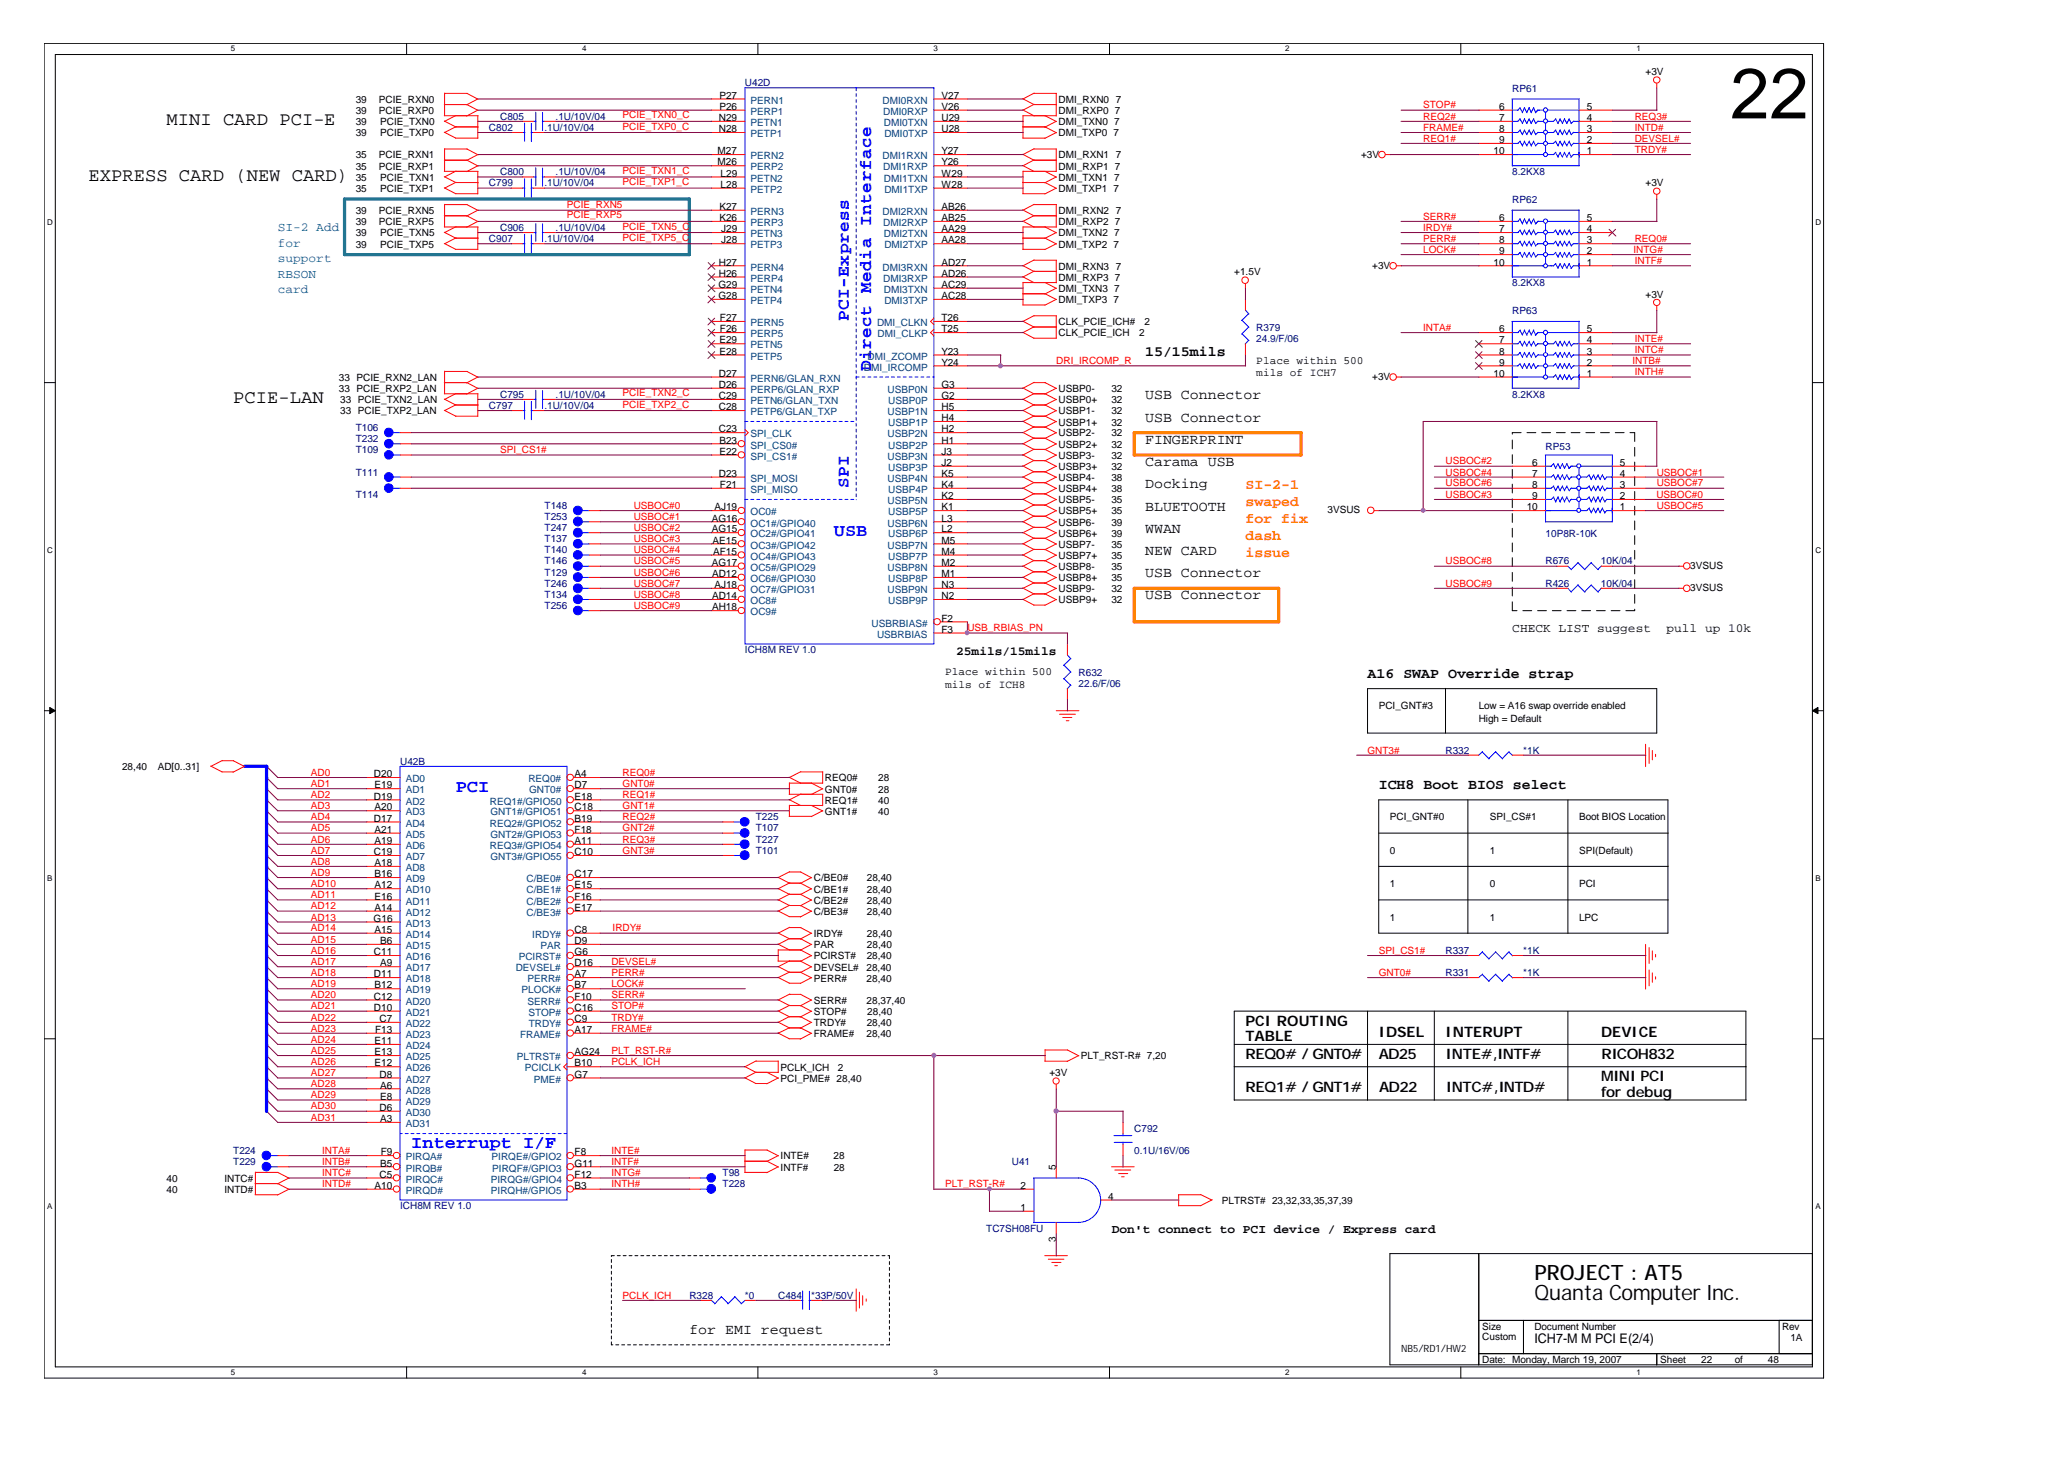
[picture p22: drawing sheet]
<svg xmlns="http://www.w3.org/2000/svg" width="297mm" height="210mm" viewBox="0 0 297 210" stroke-linecap="round" stroke-linejoin="round" font-family="sans-serif">
<defs><g id="words">
<text font-size="10.2" x="249" y="17">22</text>
<g font-size="3">
<text x="220.8" y="184.2">PROJECT : AT5</text>
<text x="220.8" y="187">Quanta Computer Inc.</text>
</g>
<g font-size="2.7">
<text x="24" y="18">MINI CARD PCI-E</text>
<text x="12.7" y="26">EXPRESS CARD (NEW CARD)</text>
<text x="33.6" y="58">PCIE-LAN</text>
</g>
<g font-size="2.5" fill="#00f">
<text x="122.1" y="46.2" transform="rotate(-90 122.1 46.2)">PCI-Express</text>
<text x="125.3" y="53.4" transform="rotate(-90 125.3 53.4)">Direct Media Interface</text>
<text x="122.1" y="70.2" transform="rotate(-90 122.1 70.2)">SPI</text>
<text x="120" y="77.1">USB</text>
<text x="65.6" y="113.9">PCI</text>
<text x="59.2" y="165.2">Interrupt I/F</text>
</g>
<g font-size="2.1">
<text x="164.8" y="51.2">15/15mils</text>
<text x="164.8" y="57.5">USB Connector</text>
<text x="164.8" y="60.7">USB Connector</text>
<text x="164.8" y="63.9">FINGERPRINT</text>
<text x="164.8" y="70.2">Docking</text>
<text x="164.8" y="67.1">Carama USB</text>
<text x="164.8" y="73.5">BLUETOOTH</text>
<text x="164.8" y="76.7">WWAN</text>
<text x="164.8" y="79.9">NEW CARD</text>
<text x="164.8" y="83.1">USB Connector</text>
<text x="164.8" y="86.2">USB Connector</text>
<text x="196.8" y="97.6">A16 SWAP Override strap</text>
<text x="198.4" y="113.6">ICH8 Boot BIOS select</text>
<text x="179.2" y="147.5">PCI ROUTING</text>
<text x="179.2" y="149.8">TABLE</text>
<text x="198.4" y="149.2">IDSEL</text>
<text x="208" y="149.2">INTERUPT</text>
<text x="230.4" y="149.2">DEVICE</text>
<text x="179.2" y="152.3">REQ0# / GNT0#</text>
<text x="198.4" y="152.3">AD25</text>
<text x="208" y="152.3">INTE#,INTF#</text>
<text x="230.4" y="155.5">MINI PCI</text>
<text x="230.4" y="152.3">RICOH832</text>
<text x="179.2" y="157.2">REQ1# / GNT1#</text>
<text x="198.4" y="157.2">AD22</text>
<text x="208.1" y="157.2">INTC#,INTD#</text>
<text x="230.4" y="157.8">for debug</text>
<text x="99.2" y="191.9">for EMI request</text>
</g>
<g font-size="2.1" fill="#ff8000">
<text x="179.2" y="70.3">SI-2-1</text>
<text x="179.2" y="72.8">swaped</text>
<text x="179.2" y="75.2">for fix</text>
<text x="179.2" y="77.7">dash</text>
<text x="179.2" y="80.2">issue</text>
</g>
<text font-size="1.9" x="220.8" y="193.2">ICH7-M M PCI E(2/4)</text>
<g font-size="1.8" fill="#008080">
<text x="40" y="33.2">SI-2 Add</text>
<text x="40" y="35.5">for</text>
<text x="40" y="37.7">support</text>
<text x="40" y="40">RBSON</text>
<text x="40" y="42.2">card</text>
</g>
<g font-size="1.8">
<text x="137.6" y="94.2">25mils/15mils</text>
<text x="217.6" y="90.9">CHECK LIST suggest</text>
<text x="239.8" y="90.9">pull up 10k</text>
<text x="160" y="177.4">Don't connect to PCI device / Express card</text>
</g>
<g font-size="1.6">
<text x="180.8" y="52.3">Place within 500</text>
<text x="180.8" y="54.2">mils of ICH7</text>
<text x="136" y="97.1">Place within 500</text>
<text x="136" y="98.9">mils of ICH8</text>
</g>
<g font-size="1.4">
<text x="236.8" y="10.8">+3V</text>
<text x="51.2" y="14.8">39</text>
<text x="51.2" y="16.4">39</text>
<text x="54.5" y="14.8">PCIE_RXN0</text>
<text x="54.5" y="16.4">PCIE_RXP0</text>
<text x="103.4" y="17.4">N29</text>
<text x="103.5" y="14.2">P27</text>
<text x="103.5" y="15.8">P26</text>
<text x="135.5" y="14.2">V27</text>
<text x="135.5" y="15.8">V26</text>
<text x="135.5" y="17.4">U29</text>
<text x="152.3" y="14.8">DMI_RXN0 7</text>
<text x="152.3" y="16.4">DMI_RXP0 7</text>
<text x="215.7" y="17.4">7</text>
<text x="215.7" y="15.8">6</text>
<text x="228.3" y="17.4">4</text>
<text x="228.3" y="15.8">5</text>
<text x="51.2" y="18">39</text>
<text x="51.2" y="19.6">39</text>
<text x="51.2" y="22.8">35</text>
<text x="54.5" y="22.8">PCIE_RXN1</text>
<text x="54.7" y="18">PCIE_TXN0</text>
<text x="54.7" y="19.6">PCIE_TXP0</text>
<text x="103.3" y="22.2">M27</text>
<text x="103.3" y="23.8">M26</text>
<text x="103.4" y="19">N28</text>
<text x="135.5" y="19">U28</text>
<text x="135.5" y="22.2">Y27</text>
<text x="135.5" y="23.8">Y26</text>
<text x="152.3" y="22.8">DMI_RXN1 7</text>
<text x="152.3" y="18">DMI_TXN0 7</text>
<text x="152.3" y="19.6">DMI_TXP0 7</text>
<text x="195.8" y="22.7">+3V</text>
<text x="214.9" y="22.2">10</text>
<text x="215.7" y="20.6">9</text>
<text x="215.7" y="19">8</text>
<text x="228.3" y="22.2">1</text>
<text x="228.3" y="20.6">2</text>
<text x="228.3" y="19">3</text>
<text x="51.2" y="26">35</text>
<text x="51.2" y="27.6">35</text>
<text x="51.2" y="24.4">35</text>
<text x="54.5" y="24.4">PCIE_RXP1</text>
<text x="54.7" y="26">PCIE_TXN1</text>
<text x="54.7" y="27.6">PCIE_TXP1</text>
<text x="103.7" y="25.4">L29</text>
<text x="103.7" y="27">L28</text>
<text x="135.5" y="25.4">W29</text>
<text x="135.5" y="27">W28</text>
<text x="152.3" y="24.4">DMI_RXP1 7</text>
<text x="152.3" y="26">DMI_TXN1 7</text>
<text x="152.3" y="27.6">DMI_TXP1 7</text>
<text x="236.8" y="26.8">+3V</text>
<text x="51.2" y="34">39</text>
<text x="51.2" y="35.6">39</text>
<text x="51.2" y="30.8">39</text>
<text x="51.2" y="32.4">39</text>
<text x="54.5" y="30.8">PCIE_RXN5</text>
<text x="54.5" y="32.4">PCIE_RXP5</text>
<text x="54.7" y="34">PCIE_TXN5</text>
<text x="54.7" y="35.6">PCIE_TXP5</text>
<text x="103.5" y="30.2">K27</text>
<text x="103.5" y="31.8">K26</text>
<text x="103.8" y="33.4">J29</text>
<text x="103.8" y="35">J28</text>
<text x="135.5" y="30.2">AB26</text>
<text x="135.5" y="31.8">AB25</text>
<text x="135.5" y="33.4">AA29</text>
<text x="135.5" y="35">AA28</text>
<text x="152.3" y="30.8">DMI_RXN2 7</text>
<text x="152.3" y="32.4">DMI_RXP2 7</text>
<text x="152.3" y="34">DMI_TXN2 7</text>
<text x="152.3" y="35.6">DMI_TXP2 7</text>
<text x="215.7" y="35">8</text>
<text x="215.7" y="33.4">7</text>
<text x="215.7" y="31.8">6</text>
<text x="228.3" y="35">3</text>
<text x="228.3" y="33.4">4</text>
<text x="228.3" y="31.8">5</text>
<text x="103.4" y="41.4">G29</text>
<text x="103.4" y="38.2">H27</text>
<text x="103.4" y="39.8">H26</text>
<text x="135.5" y="38.2">AD27</text>
<text x="135.5" y="39.8">AD26</text>
<text x="135.5" y="41.4">AC29</text>
<text x="152.3" y="38.8">DMI_RXN3 7</text>
<text x="152.3" y="40.4">DMI_RXP3 7</text>
<text x="177.6" y="39.6">+1.5V</text>
<text x="197.4" y="38.7">+3V</text>
<text x="214.9" y="38.2">10</text>
<text x="215.7" y="36.6">9</text>
<text x="228.3" y="38.2">1</text>
<text x="228.3" y="36.6">2</text>
<text x="103.4" y="43">G28</text>
<text x="103.6" y="46.2">F27</text>
<text x="103.6" y="47.8">F26</text>
<text x="135.5" y="43">AC28</text>
<text x="135.5" y="46.2">T26</text>
<text x="135.5" y="47.8">T25</text>
<text x="152.3" y="46.8">CLK_PCIE_ICH#</text>
<text x="152.3" y="42">DMI_TXN3 7</text>
<text x="152.3" y="43.6">DMI_TXP3 7</text>
<text x="164.7" y="46.8">2</text>
<text x="215.7" y="47.8">6</text>
<text x="228.3" y="47.8">5</text>
<text x="236.8" y="42.8">+3V</text>
<text x="103.5" y="49.4">E29</text>
<text x="103.5" y="51">E28</text>
<text x="135.5" y="51">Y23</text>
<text x="135.5" y="52.6">Y24</text>
<text x="152.3" y="48.4">CLK_PCIE_ICH</text>
<text x="163.9" y="48.4">2</text>
<text x="215.7" y="52.6">9</text>
<text x="215.7" y="51">8</text>
<text x="215.7" y="49.4">7</text>
<text x="228.3" y="52.6">2</text>
<text x="228.3" y="51">3</text>
<text x="228.3" y="49.4">4</text>
<text x="48.8" y="54.8">33 PCIE_RXN2_LAN</text>
<text x="48.8" y="56.4">33 PCIE_RXP2_LAN</text>
<text x="48.9" y="59.6">33 PCIE_TXP2_LAN</text>
<text x="48.9" y="58">33 PCIE_TXN2_LAN</text>
<text x="103.4" y="54.2">D27</text>
<text x="103.4" y="55.8">D26</text>
<text x="103.4" y="57.4">C29</text>
<text x="103.4" y="59">C28</text>
<text x="135.5" y="55.8">G3</text>
<text x="135.5" y="57.4">G2</text>
<text x="135.5" y="59">H5</text>
<text x="152.3" y="56.4">USBP0-</text>
<text x="152.3" y="59.6">USBP1-</text>
<text x="152.3" y="58">USBP0+</text>
<text x="159.9" y="56.4">32</text>
<text x="159.9" y="59.6">32</text>
<text x="159.9" y="58">32</text>
<text x="197.4" y="54.7">+3V</text>
<text x="214.9" y="54.2">10</text>
<text x="228.3" y="54.2">1</text>
<text x="103.4" y="62.2">C23</text>
<text x="103.5" y="63.8">B23</text>
<text x="103.5" y="65.4">E22</text>
<text x="135.5" y="60.6">H4</text>
<text x="135.5" y="62.2">H2</text>
<text x="135.5" y="63.8">H1</text>
<text x="135.5" y="65.4">J3</text>
<text x="152.3" y="62.8">USBP2-</text>
<text x="152.3" y="61.2">USBP1+</text>
<text x="152.3" y="64.4">USBP2+</text>
<text x="159.9" y="62.8">32</text>
<text x="159.9" y="61.2">32</text>
<text x="159.9" y="64.4">32</text>
<text x="103.4" y="68.6">D23</text>
<text x="103.6" y="70.2">F21</text>
<text x="135.5" y="67">J2</text>
<text x="135.5" y="68.6">K5</text>
<text x="135.5" y="70.2">K4</text>
<text x="135.5" y="71.8">K2</text>
<text x="152.3" y="69.2">USBP4-</text>
<text x="152.3" y="70.8">USBP4+</text>
<text x="152.3" y="66">USBP3-</text>
<text x="152.3" y="67.6">USBP3+</text>
<text x="159.9" y="69.2">38</text>
<text x="159.9" y="70.8">38</text>
<text x="159.9" y="66">32</text>
<text x="159.9" y="67.6">32</text>
<text x="220.5" y="71.8">9</text>
<text x="220.5" y="70.2">8</text>
<text x="220.5" y="68.6">7</text>
<text x="220.5" y="67">6</text>
<text x="233.1" y="71.8">2</text>
<text x="233.1" y="70.2">3</text>
<text x="233.1" y="68.6">4</text>
<text x="233.1" y="67">5</text>
<text x="102.4" y="75">AG16</text>
<text x="102.4" y="76.6">AG15</text>
<text x="102.8" y="73.4">AJ19</text>
<text x="135.5" y="73.4">K1</text>
<text x="135.5" y="75">L3</text>
<text x="135.5" y="76.6">L2</text>
<text x="152.3" y="72.4">USBP5-</text>
<text x="152.3" y="75.6">USBP6-</text>
<text x="152.3" y="74">USBP5+</text>
<text x="152.3" y="77.2">USBP6+</text>
<text x="159.9" y="72.4">35</text>
<text x="159.9" y="75.6">39</text>
<text x="159.9" y="74">35</text>
<text x="159.9" y="77.2">39</text>
<text x="191" y="73.8">3VSUS</text>
<text x="219.7" y="73.4">10</text>
<text x="233.1" y="73.4">1</text>
<text x="102.4" y="81.4">AG17</text>
<text x="102.4" y="83">AD12</text>
<text x="102.5" y="78.2">AE15</text>
<text x="102.6" y="79.8">AF15</text>
<text x="135.5" y="78.2">M5</text>
<text x="135.5" y="79.8">M4</text>
<text x="135.5" y="83">M1</text>
<text x="135.5" y="81.4">M2</text>
<text x="152.3" y="78.8">USBP7-</text>
<text x="152.3" y="80.4">USBP7+</text>
<text x="152.3" y="83.6">USBP8+</text>
<text x="152.3" y="82">USBP8-</text>
<text x="159.9" y="78.8">35</text>
<text x="159.9" y="80.4">35</text>
<text x="159.9" y="83.6">35</text>
<text x="159.9" y="82">35</text>
<text x="243.2" y="81.8">3VSUS</text>
<text x="102.4" y="86.2">AD14</text>
<text x="102.4" y="87.8">AH18</text>
<text x="102.8" y="84.6">AJ18</text>
<text x="135.5" y="89.4">F2</text>
<text x="135.5" y="84.6">N3</text>
<text x="135.5" y="86.2">N2</text>
<text x="152.3" y="85.2">USBP9-</text>
<text x="152.3" y="86.8">USBP9+</text>
<text x="159.9" y="85.2">32</text>
<text x="159.9" y="86.8">32</text>
<text x="243.2" y="85.1">3VSUS</text>
<text x="135.5" y="91">F3</text>
<text x="198.4" y="102">PCI_GNT#3</text>
<text x="212.8" y="102">Low = A16 swap override enabled</text>
<text x="212.8" y="103.9">High = Default</text>
<text x="17.6" y="110.8">28,40</text>
<text x="22.7" y="110.8">AD[0..31]</text>
<text x="53.8" y="111.8">D20</text>
<text x="53.9" y="113.4">E19</text>
<text x="82.7" y="111.8">A4</text>
<text x="82.7" y="113.4">D7</text>
<text x="118.7" y="112.4">REQ0#</text>
<text x="126.3" y="112.4">28</text>
<text x="53.8" y="115">D19</text>
<text x="53.8" y="118.2">D17</text>
<text x="53.9" y="116.6">A20</text>
<text x="53.9" y="119.8">A21</text>
<text x="82.7" y="115">E18</text>
<text x="82.7" y="116.6">C18</text>
<text x="82.7" y="118.2">B19</text>
<text x="82.7" y="119.8">F18</text>
<text x="118.7" y="114">GNT0#</text>
<text x="118.7" y="115.6">REQ1#</text>
<text x="118.7" y="117.2">GNT1#</text>
<text x="126.3" y="115.6">40</text>
<text x="126.4" y="114">28</text>
<text x="126.4" y="117.2">40</text>
<text x="200" y="118">PCI_GNT#0</text>
<text x="214.4" y="118">SPI_CS#1</text>
<text x="227.2" y="118">Boot BIOS Location</text>
<text x="53.8" y="123">C19</text>
<text x="53.9" y="121.4">A19</text>
<text x="53.9" y="124.6">A18</text>
<text x="82.7" y="121.4">A11</text>
<text x="82.7" y="123">C10</text>
<text x="200" y="122.8">0</text>
<text x="214.4" y="122.8">1</text>
<text x="227.2" y="122.8">SPI(Default)</text>
<text x="53.9" y="126.2">B16</text>
<text x="53.9" y="127.8">A12</text>
<text x="53.9" y="129.4">E16</text>
<text x="53.9" y="131">A14</text>
<text x="82.7" y="126.2">C17</text>
<text x="82.7" y="127.8">E15</text>
<text x="82.7" y="129.4">F16</text>
<text x="82.7" y="131">E17</text>
<text x="117.1" y="126.8">C/BE0#</text>
<text x="117.1" y="128.4">C/BE1#</text>
<text x="117.1" y="130">C/BE2#</text>
<text x="117.1" y="131.6">C/BE3#</text>
<text x="124.7" y="126.8">28,40</text>
<text x="124.7" y="128.4">28,40</text>
<text x="124.7" y="130">28,40</text>
<text x="124.7" y="131.6">28,40</text>
<text x="200" y="127.6">1</text>
<text x="214.4" y="127.6">0</text>
<text x="227.2" y="127.6">PCI</text>
<text x="53.8" y="132.6">G16</text>
<text x="53.8" y="137.4">C11</text>
<text x="53.9" y="134.2">A15</text>
<text x="54.7" y="135.8">B6</text>
<text x="82.7" y="134.2">C8</text>
<text x="82.7" y="135.8">D9</text>
<text x="82.7" y="137.4">G6</text>
<text x="117.1" y="134.8">IRDY#</text>
<text x="117.1" y="136.4">PAR</text>
<text x="124.7" y="136.4">28,40</text>
<text x="124.7" y="134.8">28,40</text>
<text x="200" y="132.4">1</text>
<text x="214.4" y="132.4">1</text>
<text x="227.2" y="132.4">LPC</text>
<text x="53.8" y="140.6">D11</text>
<text x="53.8" y="143.8">C12</text>
<text x="53.9" y="142.2">B12</text>
<text x="54.7" y="139">A9</text>
<text x="82.7" y="139">D16</text>
<text x="82.7" y="140.6">A7</text>
<text x="82.7" y="142.2">B7</text>
<text x="82.7" y="143.8">F10</text>
<text x="117.1" y="138">PCIRST#</text>
<text x="117.1" y="139.6">DEVSEL#</text>
<text x="117.1" y="141.2">PERR#</text>
<text x="124.7" y="139.6">28,40</text>
<text x="124.7" y="141.2">28,40</text>
<text x="124.7" y="138">28,40</text>
<text x="53.8" y="145.4">D10</text>
<text x="54" y="148.6">F13</text>
<text x="54.6" y="147">C7</text>
<text x="82.7" y="145.4">C16</text>
<text x="82.7" y="147">C9</text>
<text x="82.7" y="148.6">A17</text>
<text x="117.1" y="144.4">SERR#</text>
<text x="117.1" y="146">STOP#</text>
<text x="117.1" y="147.6">TRDY#</text>
<text x="117.1" y="149.2">FRAME#</text>
<text x="124.7" y="149.2">28,40</text>
<text x="124.7" y="144.4">28,37,40</text>
<text x="124.7" y="147.6">28,40</text>
<text x="124.8" y="146">28,40</text>
<text x="53.9" y="150.2">E11</text>
<text x="53.9" y="151.8">E13</text>
<text x="53.9" y="153.4">E12</text>
<text x="54.6" y="155">D8</text>
<text x="82.7" y="151.8">AG24</text>
<text x="82.7" y="153.4">B10</text>
<text x="82.7" y="155">G7</text>
<text x="112.3" y="155.6">PCI_PME# 28,40</text>
<text x="112.3" y="154">PCLK_ICH</text>
<text x="120.6" y="154">2</text>
<text x="151" y="154.8">+3V</text>
<text x="155.5" y="152.4">PLT_RST-R# 7,20</text>
<text x="54.6" y="159.8">D6</text>
<text x="54.7" y="156.6">A6</text>
<text x="54.7" y="158.2">E8</text>
<text x="54.7" y="161.4">A3</text>
<text x="54.7" y="167.8">B5</text>
<text x="54.8" y="166.2">F9</text>
<text x="82.7" y="167.8">G11</text>
<text x="82.7" y="166.2">F8</text>
<text x="112.3" y="166.8">INTE#</text>
<text x="119.9" y="166.8">28</text>
<text x="24" y="170">40</text>
<text x="24" y="171.6">40</text>
<text x="32.3" y="170">INTC#</text>
<text x="32.3" y="171.6">INTD#</text>
<text x="53.9" y="171">A10</text>
<text x="54.6" y="169.4">C5</text>
<text x="82.7" y="171">B3</text>
<text x="82.7" y="169.4">F12</text>
<text x="112.3" y="168.4">INTF#</text>
<text x="120" y="168.4">28</text>
<text x="146.9" y="171">2</text>
<text x="151.9" y="168.4" transform="rotate(-90 151.9 168.4)">5</text>
<text x="159.5" y="172.6">4</text>
<text x="175.8" y="173.2">PLTRST# 23,32,33,35,37,39</text>
<text x="146.9" y="174.2">1</text>
<text x="151.9" y="178.7" transform="rotate(-90 151.9 178.7)">3</text>
<text x="213.3" y="191.3">Size</text>
<text x="220.8" y="191.3">Document Number</text>
<text x="256.4" y="191.3">Rev</text>
<text x="201.6" y="194.5">NB5/RD1/HW2</text>
<text x="213.3" y="192.8">Custom</text>
<text x="213.3" y="196.1">Date: Monday, March 19, 2007</text>
<text x="238.9" y="196.1">Sheet</text>
<text x="244.8" y="196.1">22</text>
<text x="249.6" y="196.1">of</text>
<text x="254.4" y="196.1">48</text>
<text x="257.6" y="192.9">1A</text>
</g>
<g font-size="1.4" fill="#000080">
<text x="72" y="17.2">C805</text>
<text x="79.9" y="17.2">.1U/10V/04</text>
<text x="107.2" y="12.4">U42D</text>
<text x="217.6" y="13.2">RP61</text>
<text x="70.4" y="18.8">C802</text>
<text x="78.3" y="18.8">.1U/10V/04</text>
<text x="70.4" y="26.8">C799</text>
<text x="72" y="25.2">C800</text>
<text x="78.3" y="26.8">.1U/10V/04</text>
<text x="79.9" y="25.2">.1U/10V/04</text>
<text x="217.6" y="29.2">RP62</text>
<text x="217.6" y="25.2">8.2KX8</text>
<text x="70.4" y="34.8">C907</text>
<text x="72" y="33.2">C906</text>
<text x="78.3" y="34.8">.1U/10V/04</text>
<text x="79.9" y="33.2">.1U/10V/04</text>
<text x="217.6" y="41.2">8.2KX8</text>
<text x="180.8" y="47.6">R379</text>
<text x="217.6" y="45.2">RP63</text>
<text x="180.8" y="49.2">24.9/F/06</text>
<text x="70.4" y="58.8">C797</text>
<text x="72" y="57.2">C795</text>
<text x="78.3" y="58.8">.1U/10V/04</text>
<text x="79.9" y="57.2">.1U/10V/04</text>
<text x="217.6" y="57.2">8.2KX8</text>
<text x="51.2" y="65.2">T109</text>
<text x="51.2" y="62">T106</text>
<text x="51.2" y="63.6">T232</text>
<text x="222.4" y="64.7">RP53</text>
<text x="51.2" y="68.4">T111</text>
<text x="51.2" y="71.6">T114</text>
<text x="78.4" y="73.2">T148</text>
<text x="78.4" y="74.8">T253</text>
<text x="78.4" y="78">T137</text>
<text x="78.4" y="76.4">T247</text>
<text x="222.4" y="77.2">10P8R-10K</text>
<text x="78.4" y="81.2">T146</text>
<text x="78.4" y="79.6">T140</text>
<text x="78.4" y="82.8">T129</text>
<text x="222.4" y="81.2">R676</text>
<text x="230.4" y="81.2">10K/04</text>
<text x="78.4" y="87.6">T256</text>
<text x="78.4" y="86">T134</text>
<text x="78.4" y="84.4">T246</text>
<text x="222.4" y="84.4">R426</text>
<text x="230.4" y="84.4">10K/04</text>
<text x="107.2" y="94">ICH8M REV 1.0</text>
<text x="155.2" y="97.2">R632</text>
<text x="155.2" y="98.8">22.6/F/06</text>
<text x="57.6" y="110">U42B</text>
<text x="208" y="108.4">R332</text>
<text x="219.2" y="108.4">*1K</text>
<text x="108.8" y="119.6">T107</text>
<text x="108.8" y="118">T225</text>
<text x="108.8" y="122.8">T101</text>
<text x="108.8" y="121.2">T227</text>
<text x="208" y="137.2">R337</text>
<text x="219.2" y="137.2">*1K</text>
<text x="208" y="140.4">R331</text>
<text x="219.2" y="140.4">*1K</text>
<text x="33.6" y="167.6">T229</text>
<text x="33.6" y="166">T224</text>
<text x="145.6" y="167.6">U41</text>
<text x="163.2" y="162.8">C792</text>
<text x="163.2" y="166">0.1U/16V/06</text>
<text x="104" y="169.2">T98</text>
<text x="104" y="170.8">T228</text>
<text x="57.6" y="174">ICH8M REV 1.0</text>
<text x="141.9" y="177.2">TC7SH08FU</text>
<text x="99.2" y="186.8">R328</text>
<text x="107.2" y="186.8">*0</text>
<text x="112" y="186.8">C484</text>
<text x="116.7" y="186.8">*33P/50V</text>
</g>
<g font-size="1.4" fill="#f00">
<text x="89.6" y="17">PCIE_TXN0_C</text>
<text x="204.8" y="17.2">REQ2#</text>
<text x="204.8" y="15.6">STOP#</text>
<text x="235.2" y="17.2">REQ3#</text>
<text x="89.6" y="18.6">PCIE_TXP0_C</text>
<text x="204.8" y="18.8">FRAME#</text>
<text x="204.8" y="20.4">REQ1#</text>
<text x="235.2" y="20.4">DEVSEL#</text>
<text x="235.2" y="22">TRDY#</text>
<text x="235.2" y="18.8">INTD#</text>
<text x="81.6" y="29.9">PCIE_RXN5</text>
<text x="89.6" y="25">PCIE_TXN1_C</text>
<text x="89.6" y="26.6">PCIE_TXP1_C</text>
<text x="81.6" y="31.4">PCIE_RXP5</text>
<text x="89.6" y="33">PCIE_TXN5_C</text>
<text x="89.6" y="34.6">PCIE_TXP5_C</text>
<text x="204.8" y="31.6">SERR#</text>
<text x="204.8" y="34.8">PERR#</text>
<text x="204.8" y="33.2">IRDY#</text>
<text x="235.2" y="34.8">REQ0#</text>
<text x="204.8" y="36.4">LOCK#</text>
<text x="235" y="36.4">INTG#</text>
<text x="235.2" y="38">INTF#</text>
<text x="204.8" y="47.6">INTA#</text>
<text x="152" y="52.4">DRI_IRCOMP_R</text>
<text x="234.9" y="52.4">INTB#</text>
<text x="235.2" y="49.2">INTE#</text>
<text x="235.2" y="50.8">INTC#</text>
<text x="235.2" y="54">INTH#</text>
<text x="89.6" y="58.6">PCIE_TXP2_C</text>
<text x="89.6" y="57">PCIE_TXN2_C</text>
<text x="72" y="65.2">SPI_CS1#</text>
<text x="208" y="66.8">USBOC#2</text>
<text x="208" y="68.4">USBOC#4</text>
<text x="208" y="70">USBOC#6</text>
<text x="208" y="71.6">USBOC#3</text>
<text x="238.3" y="71.6">USBOC#0</text>
<text x="238.4" y="70">USBOC#7</text>
<text x="238.4" y="68.4">USBOC#1</text>
<text x="91.2" y="73.2">USBOC#0</text>
<text x="91.2" y="78">USBOC#3</text>
<text x="91.2" y="76.4">USBOC#2</text>
<text x="91.2" y="74.8">USBOC#1</text>
<text x="238.4" y="73.2">USBOC#5</text>
<text x="91.2" y="79.6">USBOC#4</text>
<text x="91.2" y="81.2">USBOC#5</text>
<text x="91.2" y="82.8">USBOC#6</text>
<text x="208" y="81.2">USBOC#8</text>
<text x="91.2" y="86">USBOC#8</text>
<text x="91.2" y="87.6">USBOC#9</text>
<text x="91.2" y="84.4">USBOC#7</text>
<text x="208" y="84.4">USBOC#9</text>
<text x="139.2" y="90.8">USB_RBIAS_PN</text>
<text x="44.7" y="111.6">AD0</text>
<text x="44.7" y="113.2">AD1</text>
<text x="89.6" y="111.6">REQ0#</text>
<text x="89.6" y="113.2">GNT0#</text>
<text x="196.8" y="108.4">GNT3#</text>
<text x="44.7" y="114.8">AD2</text>
<text x="44.7" y="116.4">AD3</text>
<text x="44.7" y="118">AD4</text>
<text x="44.7" y="119.6">AD5</text>
<text x="89.6" y="116.4">GNT1#</text>
<text x="89.6" y="119.6">GNT2#</text>
<text x="89.6" y="118">REQ2#</text>
<text x="89.6" y="114.8">REQ1#</text>
<text x="44.7" y="121.2">AD6</text>
<text x="44.7" y="122.8">AD7</text>
<text x="44.7" y="124.4">AD8</text>
<text x="44.7" y="126">AD9</text>
<text x="89.6" y="121.2">REQ3#</text>
<text x="89.6" y="122.8">GNT3#</text>
<text x="44.7" y="127.6">AD10</text>
<text x="44.7" y="129.2">AD11</text>
<text x="44.7" y="130.8">AD12</text>
<text x="44.7" y="132.4">AD13</text>
<text x="44.7" y="134">AD14</text>
<text x="44.7" y="135.6">AD15</text>
<text x="44.7" y="137.2">AD16</text>
<text x="88.1" y="134">IRDY#</text>
<text x="198.4" y="137.2">SPI_CS1#</text>
<text x="44.7" y="138.8">AD17</text>
<text x="44.7" y="140.4">AD18</text>
<text x="44.7" y="142">AD19</text>
<text x="44.7" y="143.6">AD20</text>
<text x="88" y="143.6">SERR#</text>
<text x="88" y="140.4">PERR#</text>
<text x="88" y="142">LOCK#</text>
<text x="88" y="138.8">DEVSEL#</text>
<text x="198.4" y="140.4">GNT0#</text>
<text x="44.7" y="145.2">AD21</text>
<text x="44.7" y="146.8">AD22</text>
<text x="44.7" y="148.4">AD23</text>
<text x="88" y="146.8">TRDY#</text>
<text x="88" y="148.4">FRAME#</text>
<text x="88" y="145.2">STOP#</text>
<text x="44.7" y="150">AD24</text>
<text x="44.7" y="151.6">AD25</text>
<text x="44.7" y="153.2">AD26</text>
<text x="44.7" y="154.8">AD27</text>
<text x="88" y="153.2">PCLK_ICH</text>
<text x="88" y="151.6">PLT_RST-R#</text>
<text x="44.7" y="156.4">AD28</text>
<text x="44.7" y="158">AD29</text>
<text x="44.7" y="161.2">AD31</text>
<text x="44.7" y="159.6">AD30</text>
<text x="46.4" y="167.6">INTB#</text>
<text x="46.4" y="166">INTA#</text>
<text x="88" y="167.6">INTF#</text>
<text x="88" y="166">INTE#</text>
<text x="46.4" y="170.8">INTD#</text>
<text x="46.4" y="169.2">INTC#</text>
<text x="88" y="170.8">INTH#</text>
<text x="88" y="169.2">INTG#</text>
<text x="136" y="170.8">PLT_RST-R#</text>
<text x="89.6" y="186.8">PCLK_ICH</text>
</g>
<g font-size="1.4" fill="#004080">
<text x="108" y="14.9">PERN1</text>
<text x="108" y="16.5">PERP1</text>
<text x="127" y="14.9">DMI0RXN</text>
<text x="127.1" y="16.5">DMI0RXP</text>
<text x="108" y="18.1">PETN1</text>
<text x="108" y="19.7">PETP1</text>
<text x="108" y="22.9">PERN2</text>
<text x="127" y="22.9">DMI1RXN</text>
<text x="127.2" y="18.1">DMI0TXN</text>
<text x="127.3" y="19.7">DMI0TXP</text>
<text x="108" y="24.5">PERP2</text>
<text x="108" y="26.1">PETN2</text>
<text x="108" y="27.7">PETP2</text>
<text x="127.1" y="24.5">DMI1RXP</text>
<text x="127.2" y="26.1">DMI1TXN</text>
<text x="127.3" y="27.7">DMI1TXP</text>
<text x="108" y="30.9">PERN3</text>
<text x="108" y="32.5">PERP3</text>
<text x="108" y="34.1">PETN3</text>
<text x="108" y="35.7">PETP3</text>
<text x="127" y="30.9">DMI2RXN</text>
<text x="127.1" y="32.5">DMI2RXP</text>
<text x="127.2" y="34.1">DMI2TXN</text>
<text x="127.3" y="35.7">DMI2TXP</text>
<text x="108" y="38.9">PERN4</text>
<text x="108" y="40.5">PERP4</text>
<text x="127" y="38.9">DMI3RXN</text>
<text x="127.1" y="40.5">DMI3RXP</text>
<text x="108" y="42.1">PETN4</text>
<text x="108" y="43.7">PETP4</text>
<text x="108" y="46.9">PERN5</text>
<text x="126.2" y="46.9">DMI_CLKN</text>
<text x="127.2" y="42.1">DMI3TXN</text>
<text x="127.3" y="43.7">DMI3TXP</text>
<text x="108" y="48.5">PERP5</text>
<text x="108" y="50.1">PETN5</text>
<text x="108" y="51.7">PETP5</text>
<text x="124.3" y="53.3">DMI_IRCOMP</text>
<text x="124.8" y="51.7">DMI_ZCOMP</text>
<text x="126.3" y="48.5">DMI_CLKP</text>
<text x="108" y="54.9">PERN6/GLAN_RXN</text>
<text x="108" y="56.5">PERP6/GLAN_RXP</text>
<text x="108" y="58.1">PETN6/GLAN_TXN</text>
<text x="108" y="59.7">PETP6/GLAN_TXP</text>
<text x="127.7" y="56.5">USBP0N</text>
<text x="127.7" y="59.7">USBP1N</text>
<text x="127.8" y="58.1">USBP0P</text>
<text x="108" y="62.9">SPI_CLK</text>
<text x="108" y="64.5">SPI_CS0#</text>
<text x="127.7" y="62.9">USBP2N</text>
<text x="127.8" y="61.3">USBP1P</text>
<text x="127.8" y="64.5">USBP2P</text>
<text x="108" y="66.1">SPI_CS1#</text>
<text x="108" y="69.3">SPI_MOSI</text>
<text x="108" y="70.9">SPI_MISO</text>
<text x="127.7" y="66.1">USBP3N</text>
<text x="127.7" y="69.3">USBP4N</text>
<text x="127.8" y="67.7">USBP3P</text>
<text x="127.8" y="70.9">USBP4P</text>
<text x="108" y="74.1">OC0#</text>
<text x="108" y="75.7">OC1#/GPIO40</text>
<text x="108" y="77.3">OC2#/GPIO41</text>
<text x="127.7" y="72.5">USBP5N</text>
<text x="127.7" y="75.7">USBP6N</text>
<text x="127.8" y="74.1">USBP5P</text>
<text x="127.8" y="77.3">USBP6P</text>
<text x="108" y="78.9">OC3#/GPIO42</text>
<text x="108" y="80.5">OC4#/GPIO43</text>
<text x="108" y="82.1">OC5#/GPIO29</text>
<text x="108" y="83.7">OC6#/GPIO30</text>
<text x="127.7" y="78.9">USBP7N</text>
<text x="127.7" y="82.1">USBP8N</text>
<text x="127.8" y="80.5">USBP7P</text>
<text x="127.8" y="83.7">USBP8P</text>
<text x="108" y="86.9">OC8#</text>
<text x="108" y="88.5">OC9#</text>
<text x="108" y="85.3">OC7#/GPIO31</text>
<text x="127.7" y="85.3">USBP9N</text>
<text x="127.8" y="86.9">USBP9P</text>
<text x="125.4" y="90.1">USBRBIAS#</text>
<text x="126.2" y="91.8">USBRBIAS</text>
<text x="58.4" y="112.5">AD0</text>
<text x="76" y="112.5">REQ0#</text>
<text x="58.4" y="114.1">AD1</text>
<text x="58.4" y="115.8">AD2</text>
<text x="58.4" y="117.3">AD3</text>
<text x="58.4" y="118.9">AD4</text>
<text x="70.5" y="115.8">REQ1#/GPIO50</text>
<text x="70.5" y="118.9">REQ2#/GPIO52</text>
<text x="70.6" y="117.3">GNT1#/GPIO51</text>
<text x="76.1" y="114.1">GNT0#</text>
<text x="58.4" y="120.5">AD5</text>
<text x="58.4" y="122.1">AD6</text>
<text x="58.4" y="123.8">AD7</text>
<text x="58.4" y="125.3">AD8</text>
<text x="70.5" y="122.1">REQ3#/GPIO54</text>
<text x="70.6" y="120.5">GNT2#/GPIO53</text>
<text x="70.6" y="123.8">GNT3#/GPIO55</text>
<text x="58.4" y="126.9">AD9</text>
<text x="58.4" y="128.5">AD10</text>
<text x="58.4" y="130.1">AD11</text>
<text x="58.4" y="131.8">AD12</text>
<text x="75.8" y="126.9">C/BE0#</text>
<text x="75.8" y="128.5">C/BE1#</text>
<text x="75.8" y="130.1">C/BE2#</text>
<text x="75.8" y="131.8">C/BE3#</text>
<text x="58.4" y="133.3">AD13</text>
<text x="58.4" y="134.9">AD14</text>
<text x="58.4" y="136.5">AD15</text>
<text x="76.6" y="134.9">IRDY#</text>
<text x="77.8" y="136.5">PAR</text>
<text x="58.4" y="138.1">AD16</text>
<text x="58.4" y="139.8">AD17</text>
<text x="58.4" y="141.3">AD18</text>
<text x="58.4" y="142.9">AD19</text>
<text x="74.2" y="139.8">DEVSEL#</text>
<text x="74.6" y="138.1">PCIRST#</text>
<text x="75.1" y="142.9">PLOCK#</text>
<text x="75.9" y="141.3">PERR#</text>
<text x="58.4" y="144.5">AD20</text>
<text x="58.4" y="146.1">AD21</text>
<text x="58.4" y="147.8">AD22</text>
<text x="58.4" y="149.3">AD23</text>
<text x="74.8" y="149.3">FRAME#</text>
<text x="75.9" y="144.5">SERR#</text>
<text x="76" y="146.1">STOP#</text>
<text x="76.1" y="147.8">TRDY#</text>
<text x="58.4" y="150.9">AD24</text>
<text x="58.4" y="152.5">AD25</text>
<text x="58.4" y="154.1">AD26</text>
<text x="58.4" y="155.8">AD27</text>
<text x="74.4" y="152.5">PLTRST#</text>
<text x="75.5" y="154.1">PCICLK</text>
<text x="76.8" y="155.8">PME#</text>
<text x="58.4" y="157.3">AD28</text>
<text x="58.4" y="158.9">AD29</text>
<text x="58.4" y="160.5">AD30</text>
<text x="58.4" y="162.2">AD31</text>
<text x="58.4" y="166.9">PIRQA#</text>
<text x="70.7" y="166.9">PIRQE#/GPIO2</text>
<text x="58.4" y="168.5">PIRQB#</text>
<text x="58.4" y="170.2">PIRQC#</text>
<text x="58.4" y="171.8">PIRQD#</text>
<text x="70.6" y="170.2">PIRQG#/GPIO4</text>
<text x="70.6" y="171.8">PIRQH#/GPIO5</text>
<text x="70.8" y="168.5">PIRQF#/GPIO3</text>
</g>
<g font-size="1.1">
<text x="33.2" y="7.4">5</text>
<text x="83.8" y="7.4">4</text>
<text x="134.3" y="7.4">3</text>
<text x="184.9" y="7.4">2</text>
<text x="235.5" y="7.4">1</text>
<text x="6.8" y="32.4">D</text>
<text x="261.2" y="32.4">D</text>
<text x="6.8" y="79.6">C</text>
<text x="261.2" y="79.6">C</text>
<text x="6.8" y="126.8">B</text>
<text x="261.2" y="126.8">B</text>
<text x="6.8" y="174">A</text>
<text x="261.2" y="174">A</text>
<text x="33.2" y="197.8">5</text>
<text x="83.8" y="197.8">4</text>
<text x="134.3" y="197.8">3</text>
<text x="184.9" y="197.8">2</text>
<text x="235.5" y="197.8">1</text>
</g>
</g></defs>
<g fill="none" stroke="#000" stroke-width=".14">
<path d="M6.3 6.2h256.1v192.1h-256.1zM8 7.8h252.8v188.9h-252.8zM58.5 6.2v1.6M109.1 6.2v1.6M159.6 6.2v1.6M210.2 6.2v1.6M6.3 55h1.7M260.8 55h1.6M196.8 99.1h41.6v6.4h-41.6zM208 99v6.5M6.3 102.2h1.7M198.4 119.9h41.6"/>
<path d="M198.4 115.1h41.6v19.2h-41.6zM211.2 115.1v19.2M225.6 115.1v19.2M260.8 102.2h1.6M198.4 129.5h41.6M198.4 124.6h41.6M6.3 149.5h1.7M177.6 150.3h73.6M177.6 158.3h73.6M177.6 153.5h73.6M196.8 145.5v12.8M206.4 145.5v12.8"/>
<path d="M225.6 145.5v12.8M251.2 158.3v-12.8h-73.6v12.8M260.8 149.5h1.6M58.5 196.7v1.6M109.1 196.7v1.6M159.6 196.7v1.6M210.2 196.7v1.6M212.8 190h48M212.8 180.4v16M212.8 194.7h48M219.2 190v4.7M238.4 194.7v1.7"/>
<path d="M256 190v4.7M260.8 180.4h-60.8v16h60.8"/>
</g>
<g fill="#000" stroke="#000" stroke-width=".14">
<path d="M7.2 101.8l.8 .4-.8 .5z" fill-rule="evenodd"/>
<path d="M260.8 102.2l.8-.4v.9z" fill-rule="evenodd"/>
</g>
<path d="M88 180.7h40M88 193.5v-12.8M128 180.7v12.8M128 193.5h-40" fill="none" stroke="#000" stroke-width=".14" stroke-dasharray=".4"/>
<path d="M217.6 62.2h17.6M235.2 62.2v25.7M217.6 87.9v-25.7M235.2 87.9h-17.6" fill="none" stroke="#000" stroke-width=".14" stroke-dasharray="1.3 .8"/>
<path d="M49.6 28.6h49.6v8h-49.6z" fill="none" stroke="#008080" stroke-width=".47"/>
<path d="M163.2 62.2h24v3.3h-24zM163.2 84.6h20.8v4.9h-20.8z" fill="none" stroke="#ff8000" stroke-width=".47"/>
<g fill="none" stroke="#f00" stroke-width=".14">
<path d="M63.9 15h3.3M63.9 16.7h4.9M63.9 17.4l1.7 .9M63.9 19l1.7 .9M64 13.4h3.2M64 13.4v3.3M65.5 18.3h3.3M65.5 19.9h3.2M65.6 16.6l-1.6 .9M65.6 18.2l-1.6 .9M67.2 13.4l1.6 .9M67.2 15l1.6 .9"/>
<path d="M68.7 14.2l-1.6 .9M68.7 15.8l-1.6 .9M68.7 16.7v3.2M73.6 19.1h1.6M75.2 17.5h1.6M76.8 19.1h1.6M78.4 17.5h1.6M102.4 14.2h4.8M102.4 15.8h4.8M102.4 17.5h4.8M102.4 19.1h4.8M134.4 14.2h4.8"/>
<path d="M134.4 15.8h4.8M134.4 17.5h4.8M134.4 19.1h4.8M147.2 14.2l1.6 .8M147.2 15.8l1.6 .9M147.2 18.3h3.2M147.2 19.9h3.2M147.2 16.7h4.8M147.2 16.6v3.3M148.7 15h3.3M148.8 13.4h3.2M148.8 13.4l-1.6 .8"/>
<path d="M148.8 15l-1.6 .8M150.4 16.7l1.6 .8M150.4 18.3l1.6 .8M152 13.4v3.3M152 17.5l-1.7 .8M152 19.1l-1.7 .8M212.8 15.8h4.8M212.8 17.5h4.8M212.8 19.1h4.8M227.2 15.8h4.8M227.2 17.5h4.8M227.2 19.1h4.8"/>
<path d="M238.4 12v.7M63.9 23h3.3M63.9 31h3.3M63.9 24.7h4.9M63.9 32.7h4.9M63.9 25.4l1.7 .9M63.9 27l1.7 .9M63.9 33.4l1.7 .9M63.9 35l1.7 .9M64 21.4h3.2M64 29.4h3.2M64 21.4v3.3"/>
<path d="M64 29.4v3.3M65.5 26.3h3.3M65.5 34.3h3.3M65.5 27.9h3.2M65.5 35.9h3.2M65.6 24.6l-1.6 .9M65.6 26.2l-1.6 .9M65.6 32.6l-1.6 .9M65.6 34.2l-1.6 .9M67.2 21.4l1.6 .9M67.2 23l1.6 .9M67.2 29.4l1.6 .9"/>
<path d="M67.2 31l1.6 .9M68.7 22.2l-1.6 .9M68.7 23.8l-1.6 .9M68.7 24.7v3.2M68.7 32.7v3.2M68.7 30.2l-1.6 .9M68.7 31.8l-1.6 .9M73.6 27.1h1.6M73.6 35.1h1.6M75.2 25.5h1.6M75.2 33.5h1.6M76.8 27.1h1.6"/>
<path d="M76.8 35.1h1.6M78.4 25.5h1.6M78.4 33.5h1.6M102.4 22.2h4.8M102.4 38.2h4.8M102.4 27.1h4.8M102.4 25.5h4.8M102.4 35.1h4.8M102.4 33.5h4.8M102.4 31.8h4.8M102.4 23.8h4.8M102.4 30.2h4.8"/>
<path d="M102.4 39.8h4.8M134.4 22.2h4.8M134.4 38.2h4.8M134.4 27.1h4.8M134.4 25.5h4.8M134.4 35.1h4.8M134.4 33.5h4.8M134.4 31.8h4.8M134.4 23.8h4.8M134.4 30.2h4.8M134.4 39.8h4.8M147.2 22.2l1.6 .8"/>
<path d="M147.2 30.2l1.6 .8M147.2 38.2l1.6 .8M147.2 23.8l1.6 .9M147.2 31.8l1.6 .9M147.2 39.8l1.6 .9M147.2 26.3h3.2M147.2 34.3h3.2M147.2 27.9h3.2M147.2 35.9h3.2M147.2 24.7h4.8M147.2 32.7h4.8M147.2 24.6v3.3"/>
<path d="M147.2 32.6v3.3M148.7 23h3.3M148.7 31h3.3M148.7 39h3.3M148.8 21.4h3.2M148.8 29.4h3.2M148.8 37.4h3.2M148.8 21.4l-1.6 .8M148.8 29.4l-1.6 .8M148.8 37.4l-1.6 .8M148.8 23l-1.6 .8M148.8 31l-1.6 .8"/>
<path d="M148.8 39l-1.6 .8M150.4 24.7l1.6 .8M150.4 32.7l1.6 .8M150.4 26.3l1.6 .8M150.4 34.3l1.6 .8M152 21.4v3.3M152 29.4v3.3M152 37.4v3.3M152 25.5l-1.7 .8M152 33.5l-1.7 .8M152 27.1l-1.7 .8M152 35.1l-1.7 .8"/>
<path d="M199.3 22.2h.7M201 38.2h.6M212.8 22.2h4.8M212.8 38.2h4.8M212.8 35.1h4.8M212.8 36.6h4.8M212.8 33.5h4.8M212.8 31.8h4.8M212.8 20.6h4.8M227.2 22.2h4.8M227.2 38.2h4.8M227.2 35.1h4.8"/>
<path d="M227.2 36.6h4.8M227.2 33.5h4.8M227.2 31.8h4.8M227.2 20.6h4.8M238.4 28v.7M63.9 55h3.3M63.9 56.7h4.9M63.9 59l1.7 .9M63.9 57.4l1.7 .9M64 53.4v3.3M64 53.4h3.2M65.5 58.3h3.3"/>
<path d="M65.5 59.9h3.2M65.6 58.2l-1.6 .9M65.6 56.6l-1.6 .9M67.2 53.4l1.6 .9M67.2 55l1.6 .9M68.7 56.7v3.2M68.7 54.2l-1.6 .9M68.7 55.9l-1.6 .8M73.6 59.1h1.6M75.2 57.5h1.6M76.8 59.1h1.6M78.4 57.5h1.6"/>
<path d="M102.4 54.2h4.8M102.4 57.5h4.8M102.4 41.5h4.8M102.4 43.1h4.8M102.4 46.2h4.8M102.4 47.9h4.8M102.4 49.5h4.8M102.4 51.1h4.8M102.4 55.9h4.8M102.4 59.1h4.8M134.4 57.5h4.8M134.4 41.5h4.8"/>
<path d="M134.4 43.1h4.8M134.4 46.2h4.8M134.4 47.9h4.8M134.4 51.1h4.8M134.4 55.9h4.8M134.4 59.1h4.8M134.4 45.8l-.5 .4 .5 .5M134.4 47.4l-.5 .5 .5 .4M134.4 52.6h4.8M147.2 55.8l1.6 .9M147.2 59l1.6 .9M147.2 57.4l1.6 .9"/>
<path d="M147.2 46.2l1.6 .8M147.2 47.8l1.6 .9M147.2 42.3h3.2M147.2 43.9h3.2M147.2 40.7h4.8M147.2 40.6v3.3M148.7 56.7h1.7M148.7 58.3h1.7M148.7 59.9h1.7M148.7 47h3.3M148.7 48.7h3.3M148.8 55h1.6"/>
<path d="M148.8 45.4h3.2M148.8 55l-1.6 .9M148.8 58.2l-1.6 .9M148.8 56.6l-1.6 .9M148.8 59.8l-1.6 .8M148.8 45.4l-1.6 .8M148.8 47l-1.6 .9M150.4 55l1.6 .9M150.4 58.3l1.6 .8M150.4 56.7l1.6 .8M150.4 59.9l1.6 .8M150.4 40.7l1.6 .8"/>
<path d="M150.4 42.3l1.6 .8M152 45.4v3.3M152 55.9l-1.7 .8M152 59.1l-1.7 .8M152 57.5l-1.7 .8M152 41.5l-1.7 .8M152 43.1l-1.7 .8M179.2 40.8v.7M179.2 43.1v1.5M179.2 49.5v1.6M201 54.2h.6M212.8 54.2h4.8"/>
<path d="M212.8 47.9h4.8M212.8 49.5h4.8M212.8 51.1h4.8M212.8 52.6h4.8M227.2 54.2h4.8M227.2 47.9h4.8M227.2 49.5h4.8M227.2 51.1h4.8M227.2 52.6h4.8M238.4 44v.7M57.6 65.5h1.6M57.6 62.2h1.6"/>
<path d="M57.6 68.6h1.6M57.6 70.2h1.6M57.6 63.9h1.6M84.8 73.5h1.6M84.8 75.1h1.6M84.8 76.6h1.6M84.8 78.2h1.6M84.8 79.9h1.6M102.4 73.5h3.8M102.4 65.5h3.8M102.4 62.2h4.8M102.4 68.6h4.8"/>
<path d="M102.4 70.2h4.8M102.4 63.9h3.8M102.4 75.1h3.8M102.4 76.6h3.8M102.4 78.2h3.8M102.4 79.9h3.8M107.2 61.8l.5 .4-.5 .5M134.4 73.5h4.8M134.4 65.5h4.8M134.4 62.2h4.8M134.4 68.6h4.8M134.4 70.2h4.8"/>
<path d="M134.4 63.9h4.8M134.4 75.1h4.8M134.4 76.6h4.8M134.4 78.2h4.8M134.4 79.9h4.8M134.4 60.6h4.8M134.4 67.1h4.8M134.4 71.9h4.8M147.2 62.2l1.6 .8M147.2 68.6l1.6 .8M147.2 71.8l1.6 .9M147.2 75l1.6 .9"/>
<path d="M147.2 78.2l1.6 .9M147.2 60.6l1.6 .8M147.2 63.8l1.6 .9M147.2 70.2l1.6 .8M147.2 73.4l1.6 .9M147.2 76.6l1.6 .8M147.2 79.8l1.6 .9M147.2 65.4l1.6 .9M147.2 67l1.6 .9M148.7 61.4h1.7M148.7 63h1.7M148.7 67.9h1.7"/>
<path d="M148.7 69.4h1.7M148.7 71h1.7M148.7 72.7h1.7M148.7 74.3h1.7M148.7 75.9h1.7M148.7 77.4h1.7M148.7 79.1h1.7M148.7 64.7h1.7M148.7 66.3h1.7M148.8 61.4l-1.6 .8M148.8 67.8l-1.6 .8M148.8 71l-1.6 .9"/>
<path d="M148.8 74.2l-1.6 .9M148.8 77.4l-1.6 .8M148.8 63l-1.6 .9M148.8 69.4l-1.6 .8M148.8 72.6l-1.6 .9M148.8 75.8l-1.6 .8M148.8 79l-1.6 .9M148.8 64.6l-1.6 .9M148.8 66.2l-1.6 .9M150.4 61.4l1.6 .9M150.4 67.9l1.6 .8M150.4 71l1.6 .9"/>
<path d="M150.4 74.3l1.6 .8M150.4 77.4l1.6 .9M150.4 63l1.6 .9M150.4 69.4l1.6 .9M150.4 72.7l1.6 .8M150.4 75.9l1.6 .8M150.4 79.1l1.6 .8M150.4 64.7l1.6 .8M150.4 66.3l1.6 .8M152 62.2l-1.7 .9M152 68.6l-1.7 .9M152 71.9l-1.7 .8"/>
<path d="M152 75.1l-1.7 .8M152 78.2l-1.7 .9M152 60.6l-1.7 .9M152 63.9l-1.7 .8M152 70.2l-1.7 .9M152 73.5l-1.7 .8M152 76.6l-1.7 .9M152 79.9l-1.7 .8M152 65.5l-1.7 .8M152 67.1l-1.7 .8M197.7 73.5h.7M217.6 73.5h4.8"/>
<path d="M217.6 68.6h4.8M217.6 70.2h4.8M217.6 67.1h4.8M217.6 71.9h4.8M232 73.5h4.8M232 68.6h4.8M232 70.2h4.8M232 67.1h4.8M232 71.9h4.8M84.8 84.6h1.6M84.8 81.5h1.6M84.8 87.9h1.6"/>
<path d="M84.8 83.1h1.6M84.8 86.2h1.6M102.4 84.6h3.8M102.4 81.5h3.8M102.4 87.9h3.8M102.4 83.1h3.8M102.4 86.2h3.8M134.4 84.6h4.8M134.4 81.5h4.8M134.4 83.1h4.8M134.4 91.1h4.8M134.4 86.2h4.8"/>
<path d="M135.3 89.5h3.9M147.2 83l1.6 .9M147.2 81.4l1.6 .9M147.2 84.6l1.6 .8M147.2 86.2l1.6 .9M148.7 80.7h1.7M148.7 82.3h1.7M148.7 83.9h1.7M148.7 85.4h1.7M148.7 87.1h1.7M148.8 82.2l-1.6 .9M148.8 80.6l-1.6 .9"/>
<path d="M148.8 83.8l-1.6 .8M148.8 85.4l-1.6 .8M150.4 82.3l1.6 .8M150.4 80.7l1.6 .8M150.4 83.9l1.6 .8M150.4 85.4l1.6 .9M152 83.1l-1.7 .8M152 81.5l-1.7 .8M152 84.6l-1.7 .9M152 86.2l-1.7 .9M153.6 92.6v1.6M153.6 99.1v1.5"/>
<path d="M224 84.6h1.6M224 81.5h1.6M230.4 84.6h1.6M230.4 81.5h1.6M241.6 84.6h.6M241.6 81.5h.6M30.3 110.2l1.7 .9M31.9 111.1h1.7M32 109.4h1.6M32 109.4l-1.6 .9M33.6 109.4l1.6 .9M35.2 110.3l-1.7 .8"/>
<path d="M52.7 111.9h4.9M52.7 113.5h4.9M52.7 115.1h4.9M52.7 116.6h4.9M52.7 118.3h4.9M52.7 119.9h4.9M82.5 111.9h3.9M82.5 113.5h3.9M82.5 115.1h3.9M82.5 116.6h3.9M82.5 118.3h3.9M82.5 119.9h3.9"/>
<path d="M104 118.3h1.6M104 119.9h1.6M113.5 111.8l1.7 .9M113.5 114.3h4.9M113.5 115l1.7 .9M113.5 117.4h3.3M113.6 112.7h4.8M113.6 112.6v1.7M113.6 115.8v1.6M113.6 115.9h4.8M115.2 111.1h3.2M115.2 111l-1.6 .9"/>
<path d="M115.2 114.2l-1.6 .9M116.8 112.7l1.6 .8M116.8 115.9l1.6 .8M118.4 111.1v1.6M118.4 114.3v1.6M118.4 113.5l-1.7 .8M118.4 116.6l-1.7 .9M152 102.2h3.2M152.4 102.8h2.3M152.9 103.2h1.3M153.4 103.7h.4M211.2 108.6h1.6"/>
<path d="M217.6 108.6h1.6M236.8 107.1v3.2M237.3 107.5v2.3M237.7 108v1.3M238.2 108.5v.4M52.7 121.5h4.9M52.7 123.1h4.9M52.7 124.6h4.9M52.7 126.3h4.9M52.7 127.9h4.9M52.7 129.5h4.9M52.7 131.1h4.9"/>
<path d="M52.7 132.6h4.9M52.7 134.3h4.9M52.7 135.9h4.9M52.7 137.5h4.9M52.7 139.1h4.9M81.6 135.9h4.8M82.5 121.5h3.9M82.5 123.1h3.9M82.5 126.3h3.9M82.5 127.9h3.9M82.5 129.5h3.9M82.5 131.1h3.9"/>
<path d="M82.5 134.3h3.9M82.5 137.5h3.9M82.5 139.1h3.9M104 121.5h1.6M104 123.1h1.6M111.9 126.2l1.7 .9M111.9 127.8l1.7 .9M111.9 129.4l1.7 .9M111.9 131l1.7 .9M111.9 134.2l1.7 .9M111.9 135.8l1.7 .9M111.9 138.3h3.3"/>
<path d="M111.9 139l1.7 .9M112 136.7h3.2M112 136.6v1.7M113.5 127.1h1.7M113.5 128.7h1.7M113.5 130.3h1.7M113.5 131.9h1.7M113.5 135.1h1.7M113.5 139.9h1.7M113.6 125.4h1.6M113.6 133.4h1.6M113.6 125.4l-1.6 .9"/>
<path d="M113.6 127l-1.6 .9M113.6 128.6l-1.6 .9M113.6 130.2l-1.6 .9M113.6 133.4l-1.6 .9M113.6 135l-1.6 .9M113.6 138.2l-1.6 .9M113.6 139.8l-1.6 .8M115.2 125.4l1.6 .9M115.2 127.1l1.6 .8M115.2 128.7l1.6 .8M115.2 130.3l1.6 .8M115.2 133.4l1.6 .9"/>
<path d="M115.2 135.1l1.6 .8M115.2 136.7l1.6 .8M115.2 138.3l1.6 .8M115.2 139.9l1.6 .8M116.8 126.3l-1.7 .8M116.8 127.9l-1.7 .8M116.8 129.5l-1.7 .8M116.8 131.1l-1.7 .8M116.8 134.3l-1.7 .8M116.8 135.9l-1.7 .8M116.8 137.5l-1.7 .8M116.8 139.1l-1.7 .8"/>
<path d="M211.2 137.5h1.6M217.6 137.5h1.6M236.8 135.9v6.4M237.3 136.3v2.3M237.3 139.5v2.3M237.7 136.8v1.3M237.7 140v1.3M238.2 137.3v.4M52.7 140.6h4.9M52.7 142.3h4.9M52.7 143.9h4.9M52.7 145.5h4.9"/>
<path d="M52.7 147.1h4.9M52.7 148.6h4.9M52.7 150.3h4.9M52.7 151.9h4.9M52.7 153.5h4.9M52.7 155.1h4.9M52.7 156.6h4.9M52.7 158.3h4.9M52.7 159.9h4.9M81.6 153.5h4.8M81.6 153l-.5 .5 .5 .4M82.5 140.6h3.9"/>
<path d="M82.5 142.3h3.9M82.5 143.9h3.9M82.5 145.5h3.9M82.5 147.1h3.9M82.5 148.6h3.9M82.5 151.9h3.9M82.5 155.1h3.9M107.1 155l1.7 .9M107.1 153.4l1.7 .9M108.7 154.3h3.3M108.7 155.9h1.7M108.8 152.7h3.2"/>
<path d="M108.8 154.2l-1.6 .9M108.8 152.6l-1.6 .9M110.4 154.3l1.6 .8M111.9 140.6l1.7 .8M111.9 143.8l1.7 .9M111.9 145.4l1.7 .9M111.9 147l1.7 .9M111.9 148.6l1.7 .9M112 152.7v1.6M112 155.1l-1.7 .8M113.5 141.4h1.7M113.5 144.7h1.7"/>
<path d="M113.5 146.3h1.7M113.5 147.9h1.7M113.5 149.5h1.7M113.6 143.1h1.6M113.6 143l-1.6 .9M113.6 144.6l-1.6 .9M113.6 146.2l-1.6 .9M113.6 147.8l-1.6 .8M115.2 143.1l1.6 .8M115.2 144.7l1.6 .8M115.2 146.3l1.6 .8M115.2 147.9l1.6 .8"/>
<path d="M116.8 140.6l-1.7 .9M116.8 143.9l-1.7 .8M116.8 145.5l-1.7 .8M116.8 147.1l-1.7 .8M116.8 148.6l-1.7 .9M150.3 152.7h3.3M150.4 151.1h3.2M150.4 151v1.7M152 156v.7M153.6 151.1l1.6 .8M155.2 151.9l-1.7 .8M211.2 140.6h1.6"/>
<path d="M217.6 140.6h1.6M238.2 140.5v.4M36.7 171.9h3.3M36.7 170.3h3.3M36.7 168.6v3.3M36.7 168.7h3.3M40 167.9h1.6M40 166.3h1.6M40 168.7l1.6 .8M40 170.3l1.6 .8M41.6 169.5l-1.7 .8M41.6 171.1l-1.7 .8"/>
<path d="M52.7 167.9h3.9M52.7 161.5h4.9M52.7 166.3h3.9M52.7 169.5h3.9M52.7 171.1h3.9M82.5 167.9h3.9M82.5 166.3h3.9M82.5 169.5h3.9M82.5 171.1h3.9M99.2 169.5h1.6M99.2 171.1h1.6M107.1 168.7h3.3"/>
<path d="M107.1 167.1h3.3M107.2 165.4v3.3M107.2 165.5h3.2M110.4 165.5l1.6 .8M110.4 167.1l1.6 .8M112 166.3l-1.7 .8M112 167.9l-1.7 .8M147.2 171.1h1.6M147.2 174.3h1.6M152 167.9v1.6M152 175.9v1.6M158.4 172.6h1.6"/>
<path d="M159.9 167.9h3.3M160.4 168.3h2.3M161 168.8h1.3M161.4 169.3h.4M161.6 161.5v1.6M161.6 164.6v1.7M169.5 171.9h3.3M169.6 171.9v1.6M169.6 173.5h3.2M172.7 171.8l1.7 .8M174.4 172.6l-1.6 .9M100.8 187.1h1.6"/>
<path d="M107.2 187.1h1.6M113.6 187.1h1.6M116.8 187.1h1.6M123.2 185.4v3.3M123.7 185.9v2.3M124.1 186.4v1.4M124.6 186.9v.3M150.3 180.7h3.3M150.8 181.2h2.3M151.3 181.6h1.4M151.8 182.1h.3"/>
<circle cx="238.4" cy="11.5" r=".46"/>
<circle cx="198.8" cy="22.2" r=".47"/>
<circle cx="200.4" cy="38.2" r=".47"/>
<circle cx="238.4" cy="27.5" r=".46"/>
<circle cx="179.1" cy="40.3" r=".47"/>
<circle cx="200.4" cy="54.2" r=".47"/>
<circle cx="238.4" cy="43.5" r=".46"/>
<circle cx="106.7" cy="63.8" r=".46"/>
<circle cx="106.7" cy="65.4" r=".46"/>
<circle cx="106.7" cy="73.4" r=".46"/>
<circle cx="106.7" cy="76.6" r=".46"/>
<circle cx="106.7" cy="78.2" r=".46"/>
<circle cx="106.7" cy="79.8" r=".46"/>
<circle cx="106.7" cy="75" r=".46"/>
<circle cx="197.2" cy="73.4" r=".47"/>
<circle cx="106.7" cy="87.8" r=".46"/>
<circle cx="106.7" cy="84.6" r=".46"/>
<circle cx="106.7" cy="81.4" r=".46"/>
<circle cx="106.7" cy="83" r=".46"/>
<circle cx="106.7" cy="86.2" r=".46"/>
<circle cx="134.8" cy="89.4" r=".46"/>
<circle cx="242.7" cy="84.6" r=".47"/>
<circle cx="242.7" cy="81.4" r=".47"/>
<circle cx="82" cy="119.8" r=".46"/>
<circle cx="82" cy="113.4" r=".46"/>
<circle cx="82" cy="116.6" r=".46"/>
<circle cx="82" cy="118.2" r=".46"/>
<circle cx="82" cy="111.8" r=".46"/>
<circle cx="82" cy="115" r=".46"/>
<circle cx="82" cy="129.4" r=".46"/>
<circle cx="82" cy="123.1" r=".46"/>
<circle cx="82" cy="121.4" r=".46"/>
<circle cx="82" cy="139.1" r=".46"/>
<circle cx="82" cy="126.2" r=".46"/>
<circle cx="82" cy="137.4" r=".46"/>
<circle cx="82" cy="127.8" r=".46"/>
<circle cx="82" cy="131.1" r=".46"/>
<circle cx="82" cy="134.2" r=".46"/>
<circle cx="82" cy="145.4" r=".46"/>
<circle cx="82" cy="148.6" r=".46"/>
<circle cx="82" cy="155.1" r=".46"/>
<circle cx="82" cy="140.6" r=".46"/>
<circle cx="82" cy="142.2" r=".46"/>
<circle cx="82" cy="143.8" r=".46"/>
<circle cx="82" cy="147.1" r=".46"/>
<circle cx="82" cy="151.8" r=".46"/>
<circle cx="151.9" cy="155.5" r=".45"/>
<circle cx="57.1" cy="167.8" r=".46"/>
<circle cx="57.1" cy="166.2" r=".46"/>
<circle cx="57.1" cy="171.1" r=".46"/>
<circle cx="57.1" cy="169.4" r=".46"/>
<circle cx="82" cy="167.8" r=".46"/>
<circle cx="82" cy="166.2" r=".46"/>
<circle cx="82" cy="171.1" r=".46"/>
<circle cx="82" cy="169.4" r=".46"/>
</g>
<g fill="#00f" stroke="#00f" stroke-width=".14">
<circle cx="38.3" cy="167.8" r=".62"/>
<circle cx="55.9" cy="65.4" r=".62"/>
<circle cx="107.1" cy="123" r=".64"/>
<circle cx="83.1" cy="87.8" r=".63"/>
<circle cx="83.1" cy="73.4" r=".63"/>
<circle cx="55.9" cy="62.2" r=".62"/>
<circle cx="55.9" cy="68.6" r=".63"/>
<circle cx="102.3" cy="169.4" r=".62"/>
<circle cx="55.9" cy="70.2" r=".62"/>
<circle cx="107.2" cy="119.8" r=".63"/>
<circle cx="102.3" cy="171" r=".63"/>
<circle cx="55.9" cy="63.8" r=".62"/>
<circle cx="83.1" cy="75" r=".64"/>
<circle cx="107.2" cy="118.2" r=".63"/>
<circle cx="83.1" cy="86.2" r=".63"/>
<circle cx="83.1" cy="81.4" r=".63"/>
<circle cx="38.3" cy="166.2" r=".62"/>
<circle cx="83.1" cy="78.2" r=".63"/>
<circle cx="83.1" cy="79.8" r=".63"/>
<circle cx="83.1" cy="84.6" r=".64"/>
<circle cx="83.1" cy="76.6" r=".64"/>
<circle cx="83.1" cy="83" r=".64"/>
<circle cx="107.2" cy="121.4" r=".63"/>
</g>
<g fill="none" stroke="#00f" stroke-width=".14">
<path d="M75.2 19.1h.3M75.5 17.7v2.6M76.4 19.1h.4M76.5 17.8v2.6M76.8 17.5h.3M77.1 16.1v2.6M78 17.5h.4M78.1 16.2v2.6M107.2 12.6h27.2v80h-27.2zM217.6 14.2h9.6M217.6 14.2v9.7M217.6 15.8h.8"/>
<path d="M217.6 17.5h.8M218.7 15.5l.4 .7M218.7 17.1l.4 .7M218.7 18.7l.4 .7M218.7 18.7l-.3 .4h-.8M218.7 15.5l-.3 .3M218.7 17.1l-.3 .4M219.3 15.5l.4 .7M219.3 17.1l.4 .7M219.3 18.7l.4 .7M219.4 15.5l-.4 .7M219.4 17.1l-.4 .7"/>
<path d="M219.4 18.7l-.4 .7M220 15.5l.3 .7M220 17.1l.3 .7M220 18.7l.3 .7M220 15.5l-.3 .7M220 17.1l-.3 .7M220 18.7l-.3 .7M220.6 15.5l.4 .7M220.6 17.1l.4 .7M220.6 18.7l.4 .7M220.7 15.5l-.4 .7M220.7 17.1l-.4 .7"/>
<path d="M220.7 18.7l-.4 .7M221.2 15.8h.9M221.2 17.5h.9M221.3 19.1h.8M221.3 15.8l-.4 .4M221.3 17.4l-.4 .4M221.3 19l-.4 .4M222.4 16.1v1M222.4 17.7v1M222.4 19.3v1M222.7 19.1h.9M222.7 15.8h4.5"/>
<path d="M223.8 18.7l.4 .7M223.8 17.1l.4 .7M223.9 17.1l-.4 .4h-.8M223.9 18.7l-.4 .4M224.5 18.7l.3 .7M224.5 17.1l.3 .7M224.5 18.7l-.3 .7M224.5 17.1l-.3 .7M225.1 18.7l.4 .7M225.1 17.1l.4 .7M225.1 18.7l-.3 .7M225.1 17.1l-.3 .7"/>
<path d="M225.8 18.7l.3 .7M225.8 17.1l.3 .7M225.8 18.7l-.4 .7M225.8 17.1l-.4 .7M226.4 19.1h.8M226.4 17.5h.8M226.4 19l-.3 .4M226.4 17.4l-.3 .4M227.2 14.2v9.6M75.2 27.1h.3M75.2 35.1h.3M75.5 25.7v2.6"/>
<path d="M75.5 33.7v2.6M76.4 27.1h.4M76.4 35.1h.4M76.5 25.8v2.6M76.5 33.8v2.6M76.8 25.5h.3M76.8 33.5h.3M77.1 24.1v2.6M77.1 32.1v2.6M78 25.5h.4M78 33.5h.4M78.1 24.2v2.6"/>
<path d="M78.1 32.2v2.6M217.6 38.2h4.5M217.6 30.2h9.6M217.6 22.2h4.5M217.6 31.8h.8M217.6 33.5h.8M217.6 36.6h.8M217.6 39.8h9.6M217.6 30.2v9.7M217.6 20.6h.8M217.6 23.8h9.6M218.7 31.5l.4 .7"/>
<path d="M218.7 33.1l.4 .7M218.7 34.7l.4 .7M218.7 36.3l.4 .7M218.7 20.3l.4 .7M218.7 34.7l-.3 .4h-.8M218.7 31.5l-.3 .3M218.7 33.1l-.3 .4M218.7 36.3l-.3 .3M218.7 20.3l-.3 .3M219.3 31.5l.4 .7M219.3 33.1l.4 .7M219.3 34.7l.4 .7"/>
<path d="M219.3 36.3l.4 .7M219.3 20.3l.4 .7M219.4 31.5l-.4 .7M219.4 33.1l-.4 .7M219.4 34.7l-.4 .7M219.4 36.3l-.4 .7M219.4 20.3l-.4 .7M220 31.5l.3 .7M220 33.1l.3 .7M220 34.7l.3 .7M220 36.3l.3 .7M220 20.3l.3 .7"/>
<path d="M220 31.5l-.3 .7M220 33.1l-.3 .7M220 34.7l-.3 .7M220 36.3l-.3 .7M220 20.3l-.3 .7M220.6 31.5l.4 .7M220.6 33.1l.4 .7M220.6 34.7l.4 .7M220.6 36.3l.4 .7M220.6 20.3l.4 .7M220.7 31.5l-.4 .7M220.7 33.1l-.4 .7"/>
<path d="M220.7 34.7l-.4 .7M220.7 36.3l-.4 .7M220.7 20.3l-.4 .7M221.2 31.8h.9M221.2 33.5h.9M221.2 36.6h.9M221.2 20.6h.9M221.3 35.1h.8M221.3 31.8l-.4 .4M221.3 33.4l-.4 .4M221.3 35l-.4 .4M221.3 36.6l-.4 .4"/>
<path d="M221.3 20.6l-.4 .4M222.4 20.9v1M222.4 32.1v1M222.4 33.7v1M222.4 35.3v1M222.4 36.9v1M222.7 38.2h.9M222.7 22.2h.9M222.7 35.1h.9M222.7 31.8h4.5M223.8 37.9l.4 .7M223.8 36.3l.4 .7"/>
<path d="M223.8 34.7l.4 .7M223.8 33.1l.4 .7M223.8 21.9l.4 .7M223.8 20.3l.4 .7M223.9 33.1l-.4 .4h-.8M223.9 36.3l-.4 .3h-.8M223.9 37.9l-.4 .3M223.9 34.7l-.4 .4M223.9 20.3l-.4 .3h-.8M223.9 21.9l-.4 .3M224.5 37.9l.3 .7M224.5 36.3l.3 .7"/>
<path d="M224.5 34.7l.3 .7M224.5 33.1l.3 .7M224.5 21.9l.3 .7M224.5 20.3l.3 .7M224.5 37.9l-.3 .7M224.5 36.3l-.3 .7M224.5 34.7l-.3 .7M224.5 33.1l-.3 .7M224.5 21.9l-.3 .7M224.5 20.3l-.3 .7M225.1 37.9l.4 .7M225.1 36.3l.4 .7"/>
<path d="M225.1 34.7l.4 .7M225.1 33.1l.4 .7M225.1 21.9l.4 .7M225.1 20.3l.4 .7M225.1 37.9l-.3 .7M225.1 36.3l-.3 .7M225.1 34.7l-.3 .7M225.1 33.1l-.3 .7M225.1 21.9l-.3 .7M225.1 20.3l-.3 .7M225.8 37.9l.3 .7M225.8 36.3l.3 .7"/>
<path d="M225.8 34.7l.3 .7M225.8 33.1l.3 .7M225.8 21.9l.3 .7M225.8 20.3l.3 .7M225.8 37.9l-.4 .7M225.8 36.3l-.4 .7M225.8 34.7l-.4 .7M225.8 33.1l-.4 .7M225.8 21.9l-.4 .7M225.8 20.3l-.4 .7M226.4 35.1h.8M226.4 38.2h.8"/>
<path d="M226.4 22.2h.8M226.4 33.5h.8M226.4 36.6h.8M226.4 38.2l-.4 .4M226.4 20.6h.8M226.4 22.2l-.4 .4M226.4 36.6l-.3 .4M226.4 35l-.3 .4M226.4 33.4l-.3 .4M226.4 20.6l-.3 .4M227.2 30.2v9.6M75.2 59.1h.3"/>
<path d="M75.5 57.7v2.6M76.4 59.1h.4M76.5 57.8v2.6M76.8 57.5h.3M77.1 56.1v2.6M78 57.5h.4M78.1 56.2v2.6M178.7 46.1l1 1M178.7 48l1 1M179.2 44.6l.5 .6M179.7 45.1l-1.1 1M179.7 47l-1.1 1.1"/>
<path d="M179.7 49l-.5 .5M217.6 54.2h4.5M217.6 46.2h9.6M217.6 46.2v9.7M217.6 47.9h.8M217.6 49.5h.8M217.6 52.6h.8M217.6 55.9h9.6M218.7 47.5l.4 .7M218.7 49.1l.4 .7M218.7 50.7l.4 .7M218.7 52.3l.4 .7"/>
<path d="M218.7 47.5l-.3 .4M218.7 50.7l-.3 .4h-.8M218.7 49.1l-.3 .4M218.7 52.3l-.3 .3M219.3 47.5l.4 .7M219.3 49.1l.4 .7M219.3 50.7l.4 .7M219.3 52.3l.4 .7M219.4 47.5l-.4 .7M219.4 49.1l-.4 .7M219.4 50.7l-.4 .7M219.4 52.3l-.4 .7"/>
<path d="M220 47.5l.3 .7M220 49.1l.3 .7M220 50.7l.3 .7M220 52.3l.3 .7M220 47.5l-.3 .7M220 49.1l-.3 .7M220 50.7l-.3 .7M220 52.3l-.3 .7M220.6 47.5l.4 .7M220.6 49.1l.4 .7M220.6 50.7l.4 .7M220.6 52.3l.4 .7"/>
<path d="M220.7 47.5l-.4 .7M220.7 49.1l-.4 .7M220.7 50.7l-.4 .7M220.7 52.3l-.4 .7M221.2 47.9h.9M221.2 49.5h.9M221.2 52.6h.9M221.3 51.1h.8M221.3 47.8l-.4 .4M221.3 49.4l-.4 .4M221.3 51l-.4 .4M221.3 52.6l-.4 .4"/>
<path d="M222.4 48.1v1M222.4 49.7v1M222.4 51.3v1M222.4 52.9v1M222.7 54.2h.9M222.7 47.9h4.5M222.7 51.1h.9M223.8 53.9l.4 .7M223.8 52.3l.4 .7M223.8 50.7l.4 .7M223.8 49.1l.4 .7M223.9 49.1l-.4 .4h-.8"/>
<path d="M223.9 52.3l-.4 .3h-.8M223.9 53.9l-.4 .3M223.9 50.7l-.4 .4M224.5 53.9l.3 .7M224.5 52.3l.3 .7M224.5 50.7l.3 .7M224.5 49.1l.3 .7M224.5 53.9l-.3 .7M224.5 52.3l-.3 .7M224.5 50.7l-.3 .7M224.5 49.1l-.3 .7M225.1 53.9l.4 .7"/>
<path d="M225.1 52.3l.4 .7M225.1 50.7l.4 .7M225.1 49.1l.4 .7M225.1 53.9l-.3 .7M225.1 52.3l-.3 .7M225.1 50.7l-.3 .7M225.1 49.1l-.3 .7M225.8 53.9l.3 .7M225.8 52.3l.3 .7M225.8 50.7l.3 .7M225.8 49.1l.3 .7M225.8 53.9l-.4 .7"/>
<path d="M225.8 52.3l-.4 .7M225.8 50.7l-.4 .7M225.8 49.1l-.4 .7M226.4 54.2h.8M226.4 51.1h.8M226.4 49.5h.8M226.4 52.6h.8M226.4 54.2l-.4 .4M226.4 52.6l-.3 .4M226.4 51l-.3 .4M226.4 49.4l-.3 .4M227.2 46.2v9.7"/>
<path d="M56.6 65.5h1M56.6 62.2h1M56.6 68.6h1M56.6 70.2h1M56.6 63.9h1M83.8 73.5h1M83.8 75.1h1M83.8 78.2h1M83.8 79.9h1M83.8 76.6h1M222.3 65.5h9.7M222.3 73.5h4.6"/>
<path d="M222.4 65.5v9.6M222.4 68.6h.8M222.4 75.1h9.6M222.4 67.1h.8M222.4 71.9h.8M223.5 66.7l.4 .7M223.5 68.3l.4 .7M223.5 69.9l.4 .7M223.5 71.5l.4 .7M223.6 69.9l-.4 .3h-.9M223.6 66.7l-.4 .4M223.6 68.3l-.4 .3"/>
<path d="M223.6 71.5l-.4 .4M224.2 66.7l.3 .7M224.2 68.3l.3 .7M224.2 69.9l.3 .7M224.2 71.5l.3 .7M224.2 66.7l-.4 .7M224.2 68.3l-.4 .7M224.2 69.9l-.4 .7M224.2 71.5l-.4 .7M224.8 66.7l.3 .7M224.8 68.3l.3 .7M224.8 69.9l.3 .7"/>
<path d="M224.8 71.5l.3 .7M224.8 66.7l-.3 .7M224.8 68.3l-.3 .7M224.8 69.9l-.3 .7M224.8 71.5l-.3 .7M225.4 66.7l.4 .7M225.4 68.3l.4 .7M225.4 69.9l.4 .7M225.4 71.5l.4 .7M225.5 66.7l-.4 .7M225.5 68.3l-.4 .7M225.5 69.9l-.4 .7"/>
<path d="M225.5 71.5l-.4 .7M226 68.6h.9M226 67.1h.9M226 71.9h.9M226.1 70.2h.8M226.1 67l-.4 .4M226.1 68.6l-.3 .4M226.1 70.2l-.3 .4M226.1 71.8l-.3 .4M227.2 67.3v1M227.2 68.9v1M227.2 70.5v1"/>
<path d="M227.2 72.2v.9M227.5 73.5h.8M227.5 70.2h.8M227.5 67.1h4.5M228.6 73.1l.4 .7M228.6 71.5l.4 .7M228.6 69.9l.4 .7M228.6 68.3l.4 .7M228.7 68.3l-.4 .3h-.8M228.7 71.5l-.4 .4h-.8M228.7 73.1l-.4 .4M228.7 69.9l-.4 .3"/>
<path d="M229.3 73.1l.3 .7M229.3 71.5l.3 .7M229.3 69.9l.3 .7M229.3 68.3l.3 .7M229.3 73.1l-.4 .7M229.3 71.5l-.4 .7M229.3 69.9l-.4 .7M229.3 68.3l-.4 .7M229.9 73.1l.4 .7M229.9 71.5l.4 .7M229.9 69.9l.4 .7M229.9 68.3l.4 .7"/>
<path d="M230 73.1l-.4 .7M230 71.5l-.4 .7M230 69.9l-.4 .7M230 68.3l-.4 .7M230.5 73.1l.4 .7M230.5 71.5l.4 .7M230.5 69.9l.4 .7M230.5 68.3l.4 .7M230.6 73.1l-.4 .7M230.6 71.5l-.4 .7M230.6 69.9l-.4 .7M230.6 68.3l-.4 .7"/>
<path d="M231.1 73.5h.9M231.1 70.2h.9M231.2 68.6h.8M231.2 71.9h.8M231.2 73.5l-.4 .3M231.2 71.8l-.3 .4M231.2 70.2l-.3 .4M231.2 68.6l-.3 .4M232 65.4v9.7M83.8 87.9h1M83.8 86.2h1M83.8 81.5h1"/>
<path d="M83.8 84.6h1M83.8 83.1h1M153.1 95.7l1 1M153.1 97.6l1 1M153.6 94.2l.5 .6M154.1 94.8l-1.1 .9M154.1 96.7l-1.1 1M154.1 98.6l-.6 .5M225.6 84.6l.5 .6M225.6 81.5l.5 .5M227 84.2l1 1M227 81l1 1"/>
<path d="M227.1 84.1l-1 1M227.1 80.9l-1 1M228.9 84.2l1.1 1M228.9 81l1.1 1M229 84.1l-1 1M229 80.9l-1 1M230.4 84.6l-.5 .5M230.4 81.4l-.5 .5M57.6 110.3h24v62.3h-24zM105.6 119.9h1M105.6 118.3h1M213.3 108.2l.9 1"/>
<path d="M213.3 108.1l-.5 .5M215.2 108.2l1 1M215.2 108.1l-1 1M217.1 108.2l.5 .5M217.1 108.1l-.9 1M105.6 123.1h1M105.6 121.5h1M213.3 137l.9 1M213.3 136.9l-.5 .6M215.2 137l1 1M215.2 136.9l-1 1M217.1 137l.5 .5"/>
<path d="M217.1 136.9l-.9 1M213.3 140.2l.9 1M213.3 140.1l-.5 .5M215.2 140.2l1 1M215.2 140.1l-1 1.1M217.1 140.2l.5 .5M217.1 140.1l-.9 1.1M38.9 167.9h1.1M38.9 166.3h1.1M100.8 169.5h1M100.8 171.1h1M148.7 169.5h6.5"/>
<path d="M148.8 169.5v6.4M148.8 175.9h6.4M155.2 169.5a3.2 3.2 0 0 1 3.2 3.1 3.2 3.2 0 0 1-3.2 3.3M160.3 163.4h2.6M160.3 164.4h2.6M161.6 163.1v.3M161.6 164.3v.3M102.3 187l.6 .6M103.8 186.5l1 1.1M103.8 186.6l-1 1M105.7 186.5l1 1.1M105.7 186.6l-1 1"/>
<path d="M107.2 187.1l-.6 .5M115.2 187.1h.3M115.5 185.7v2.7M116.4 187.1h.4M116.5 185.8v2.6"/>
<circle cx="222.4" cy="15.8" r=".31"/>
<circle cx="222.4" cy="19" r=".3"/>
<circle cx="222.4" cy="17.4" r=".3"/>
<circle cx="222.4" cy="31.8" r=".31"/>
<circle cx="222.4" cy="20.6" r=".3"/>
<circle cx="222.4" cy="22.2" r=".3"/>
<circle cx="222.4" cy="36.6" r=".3"/>
<circle cx="222.4" cy="35" r=".3"/>
<circle cx="222.4" cy="38.2" r=".3"/>
<circle cx="222.4" cy="33.4" r=".3"/>
<circle cx="222.4" cy="47.8" r=".31"/>
<circle cx="222.4" cy="49.4" r=".3"/>
<circle cx="222.4" cy="52.6" r=".3"/>
<circle cx="222.4" cy="51" r=".3"/>
<circle cx="222.4" cy="54.2" r=".3"/>
<circle cx="227.2" cy="71.8" r=".31"/>
<circle cx="227.2" cy="68.6" r=".3"/>
<circle cx="227.2" cy="73.4" r=".3"/>
<circle cx="227.2" cy="70.2" r=".3"/>
<circle cx="227.2" cy="67" r=".3"/>
</g>
<path d="M123.2 12.6v59.3M123.2 54.2h11.2M107.2 60.6h16M107.2 71.9h16M81.6 163.1h-24.1" fill="none" stroke="#00f" stroke-width=".14" stroke-dasharray=".4"/>
<g fill="none" stroke="#804000" stroke-width=".14">
<path d="M101.9 37.8l1 .9M101.9 39.4l1 1M102.8 37.8l-.9 .9M102.8 39.4l-.9 1M231.5 33l1 1M232.5 33l-1 1M101.9 41l1 1M101.9 42.6l1 1M101.9 45.8l1 1M101.9 47.4l1 1M101.9 49l1 1M101.9 50.6l1 1"/>
<path d="M102.8 41l-.9 1M102.8 42.6l-.9 1M102.8 45.8l-.9 1M102.8 47.4l-.9 1M102.8 49l-.9 1M102.8 50.6l-.9 1M212.3 52.2l1 .9M212.3 50.6l1 1M212.3 49l1 1M213.2 52.2l-.9 .9M213.2 50.6l-.9 1M213.2 49l-.9 1"/>
</g>
<g fill="none" stroke="#800040" stroke-width=".14">
<path d="M68.7 14.2h33.7M68.7 15.8h33.7M68.7 17.5h6.5M68.7 19.1h4.9M78.4 19.1h24M80 17.5h22.4M139.2 14.2h8M139.2 15.8h8M139.2 17.5h8M139.2 19.1h8M201.6 15.8h11.2M201.6 17.5h11.2"/>
<path d="M201.6 19.1h11.2M232 15.8h6.4M232 17.5h11.2M232 19.1h11.2M238.4 12.6v3.3M68.7 22.2h33.7M68.7 25.5h6.5M68.7 23.8h33.7M68.7 27.1h4.9M68.7 30.2h33.7M68.7 33.5h6.5M68.7 31.8h33.7"/>
<path d="M68.7 35.1h4.9M78.4 27.1h24M78.4 35.1h24M80 25.5h22.4M80 33.5h22.4M139.2 22.2h8M139.2 25.5h8M139.2 23.8h8M139.2 27.1h8M139.2 30.2h8M139.2 33.5h8M139.2 31.8h8"/>
<path d="M139.2 35.1h8M139.2 38.2h8M139.2 39.8h8M200 22.2h12.8M201.6 33.5h11.2M201.6 31.8h11.2M201.6 35.1h11.2M201.6 38.2h11.2M201.6 20.6h11.2M201.6 36.6h11.2M232 22.2h11.2M232 31.8h6.4"/>
<path d="M232 35.1h11.2M232 38.2h11.2M232 20.6h11.2M232 36.6h11.2M238.4 28.6v3.3M68.7 55.9h33.7M68.7 57.5h6.5M68.7 59.1h4.9M68.7 54.2h33.7M78.4 59.1h24M80 57.5h22.4M139.2 41.5h8"/>
<path d="M139.2 43.1h8M139.2 47.9h8M139.2 46.2h8M139.2 51.1h4.8M139.2 55.9h8M139.2 57.5h8M139.2 59.1h8M139.2 52.6h40M144 51.1v1.6M179.2 41.4v1.7M179.2 51.1v1.6M201.6 47.9h11.2"/>
<path d="M201.6 54.2h11.2M232 47.9h6.4M232 51.1h11.2M232 52.6h11.2M232 54.2h11.2M232 49.5h11.2M238.4 44.6v3.3M59.2 62.2h43.2M59.2 68.6h43.2M59.2 70.2h43.2M59.2 63.9h43.2M59.2 65.5h43.2"/>
<path d="M86.4 73.5h16M86.4 79.9h16M86.4 75.1h16M86.4 76.6h16M86.4 78.2h16M139.2 60.6h8M139.2 67.1h8M139.2 62.2h8M139.2 73.5h8M139.2 79.9h8M139.2 75.1h8M139.2 68.6h8"/>
<path d="M139.2 76.6h8M139.2 78.2h8M139.2 70.2h8M139.2 71.9h8M139.2 63.9h8M139.2 65.5h8M198.4 73.5h19.2M206.4 67.1h11.2M206.4 68.6h11.2M206.4 70.2h11.2M206.4 71.9h11.2M236.8 67.1h1.6"/>
<path d="M236.8 73.5h11.2M236.8 68.6h11.2M236.8 70.2h11.2M236.8 71.9h11.2M238.4 60.6v6.5M238.4 60.6h-33.6v12.9M86.4 81.5h16M86.4 84.6h16M86.4 83.1h16M86.4 86.2h16M86.4 87.9h16M139.2 89.5v1.6"/>
<path d="M139.2 91.1h14.4M139.2 81.5h8M139.2 84.6h8M139.2 83.1h8M139.2 86.2h8M153.6 91.1v1.6M206.4 81.5h17.6M206.4 84.6h17.6M232 81.5h9.6M232 84.6h9.6M38.3 110.2l1.7 1.7h12.8M38.3 111.8l1.7 1.7h12.8"/>
<path d="M38.3 113.4l1.7 1.7h12.8M38.3 115l1.7 1.6h12.8M38.3 116.6l1.7 1.7h12.8M38.3 118.2l1.7 1.7h12.8M38.3 119.8l1.7 1.7h12.8M86.3 116.6h27.3M86.4 119.9h17.6M86.4 118.3h17.6M86.4 115.1h27.2M86.4 111.9h27.2M86.4 113.5h27.2M153.6 100.6v1.7"/>
<path d="M195.2 108.6h16M219.2 108.6h17.6M38.3 121.4l1.7 1.7h12.8M38.3 123l1.7 1.6h12.8M38.3 124.6l1.7 1.7h12.8M38.3 126.2l1.7 1.7h12.8M38.3 127.8l1.7 1.7h12.8M38.3 129.4l1.7 1.7h12.8M38.3 131l1.7 1.6h12.8M38.3 132.6l1.7 1.7h12.8M38.3 134.2l1.7 1.7h12.8M38.3 135.8l1.7 1.7h12.8"/>
<path d="M38.3 137.4l1.7 1.7h12.8M38.3 139l1.7 1.6h12.8M86.4 121.5h17.6M86.4 123.1h17.6M86.4 131.1h25.6M86.4 129.5h25.6M86.4 126.3h25.6M86.4 127.9h25.6M86.4 134.3h25.6M86.4 135.9h25.6M86.4 139.1h25.6M86.4 137.5h25.6"/>
<path d="M196.8 137.5h14.4M219.2 137.5h17.6M38.3 140.6l1.7 1.7h12.8M38.3 142.2l1.7 1.7h12.8M38.3 143.8l1.7 1.7h12.8M38.3 145.4l1.7 1.7h12.8M38.3 147l1.7 1.6h12.8M38.3 148.6l1.7 1.7h12.8M38.3 150.2l1.7 1.7h12.8M38.3 151.8l1.7 1.7h12.8M38.3 153.4l1.7 1.7h12.8M38.3 155l1.7 1.6h12.8"/>
<path d="M38.3 156.6l1.7 1.7h12.8M38.3 158.2l1.7 1.7h12.8M38.3 159.8l1.7 1.7h12.8M86.4 151.9h64M86.4 143.9h25.6M86.4 147.1h25.6M86.4 148.6h25.6M86.4 140.6h25.6M86.4 142.3h20.8M86.4 145.5h25.6M86.4 155.1h20.8M86.4 153.5h20.8"/>
<path d="M134.4 151.9v19.2M152 156.6v11.3M152 159.9h9.6M161.6 159.9v1.6M196.8 140.6h14.4M219.2 140.6h17.6M41.6 171.1h11.2M41.6 169.5h11.2M41.6 167.9h11.2M41.6 166.3h11.2M86.4 171.1h12.8M86.4 169.5h12.8"/>
<path d="M86.4 167.9h20.8M86.4 166.3h20.8M134.4 171.1h12.8M142.4 174.3h4.8M142.4 171.1v3.2M152 177.5v3.2M160 172.6h9.6M161.6 166.3v1.6M89.6 187.1h11.2M108.8 187.1h4.8M118.4 187.1h4.8"/>
</g>
<path d="M35.2 110.3h3.2M38.4 110.3v49.6" fill="none" stroke="#00f" stroke-width=".47"/>
<g fill="#f0f" stroke="#f0f" stroke-width=".14">
<circle cx="139.2" cy="91" r=".3"/>
<circle cx="144" cy="52.6" r=".31"/>
<circle cx="142.4" cy="171" r=".3"/>
<circle cx="152" cy="159.8" r=".32"/>
<circle cx="134.4" cy="151.8" r=".31"/>
<circle cx="204.8" cy="73.4" r=".3"/>
</g>
<use href="#words"/>
</svg>
